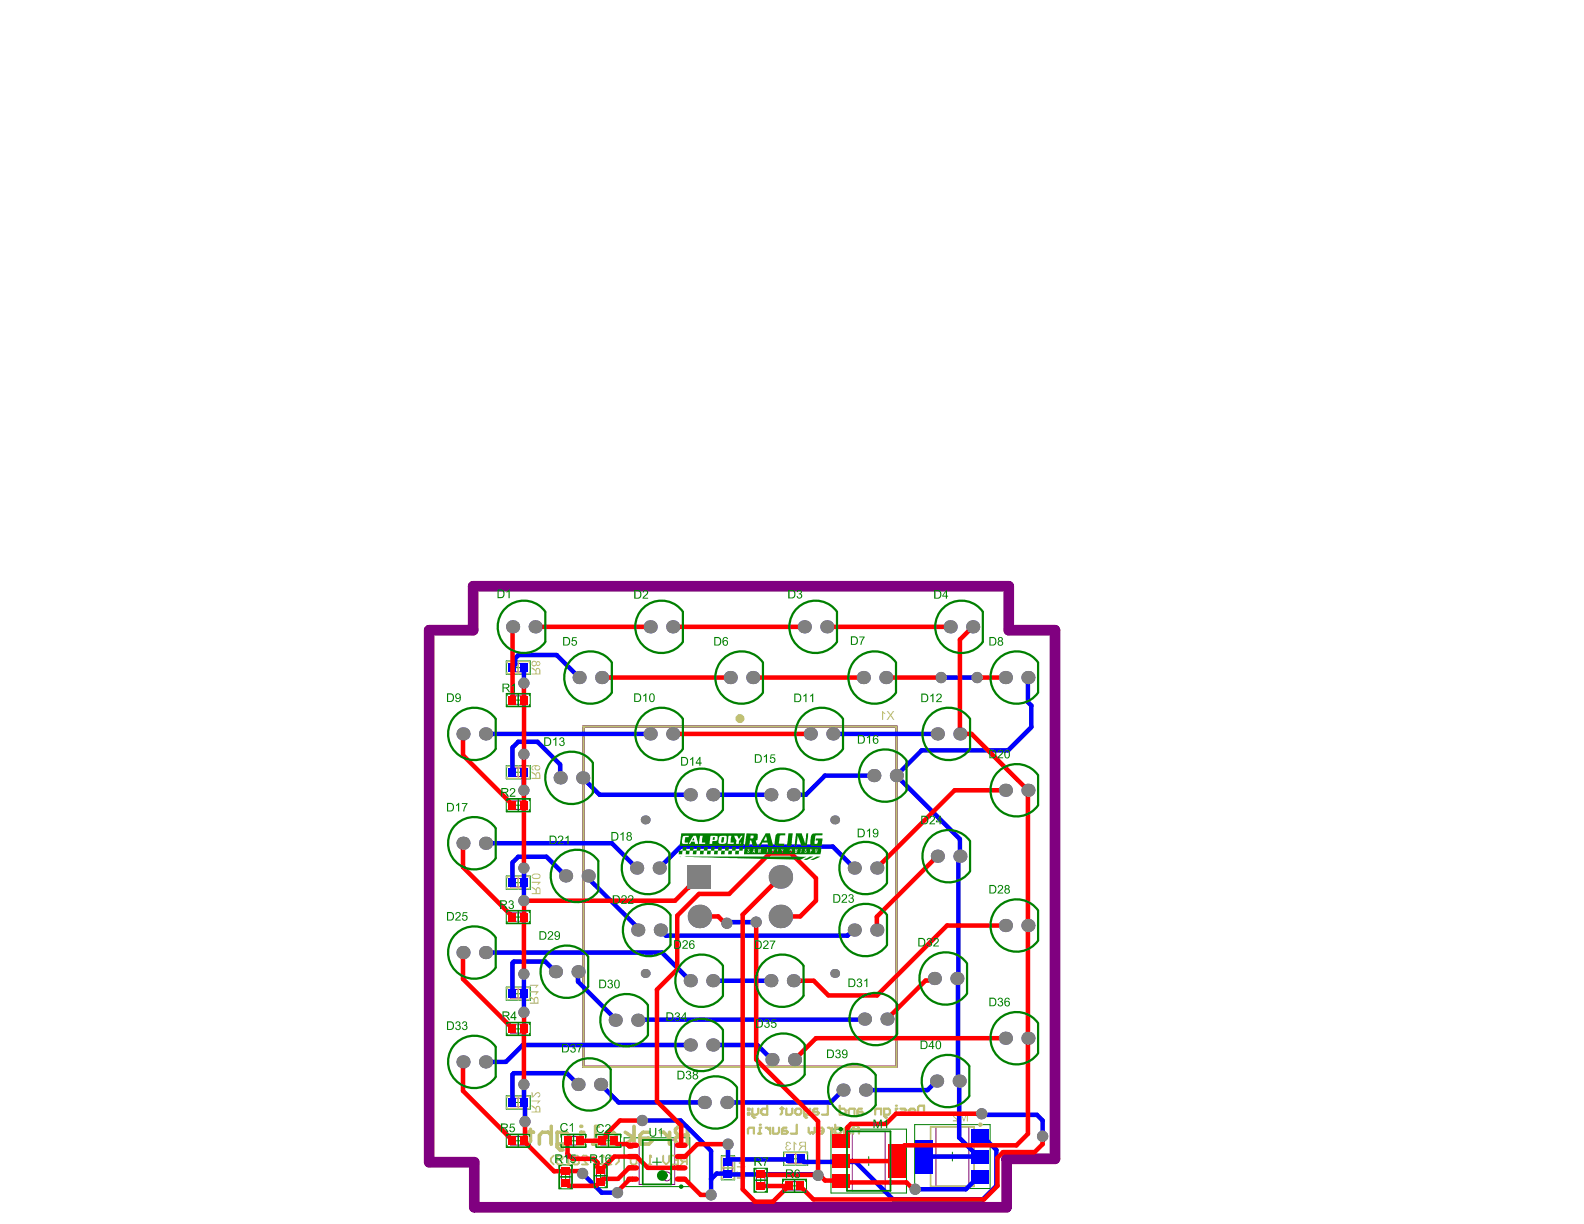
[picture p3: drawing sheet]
<svg xmlns="http://www.w3.org/2000/svg" width="279mm" height="216mm" viewBox="0 0 279 216" stroke-linecap="round" stroke-linejoin="round" font-family="sans-serif">
<g fill="none" stroke="#008000" stroke-width=".18">
<path d="M89.3 116.6h4.2v2.3h-4.2zM90.7 117.8h1.5M91.4 117v1.5M89.3 122.3h4.2v2.4h-4.2zM89.3 135h4.2v2.4h-4.2zM90.7 136.2h1.5M90.7 123.5h1.5M91.4 122.7v1.5M91.4 135.5v1.5M89.3 140.9h4.2v2.3h-4.2zM89.3 154.5h4.2v2.4h-4.2zM90.7 142h1.5"/>
<path d="M90.7 155.7h1.5M91.4 141.3v1.5M91.4 155v1.4M89.3 160.6h4.2v2.3h-4.2zM89.3 174.1h4.2v2.4h-4.2zM90.7 175.3h1.5M90.7 161.8h1.5M91.4 161v1.5M91.4 174.5v1.5M89.3 180.3h4.2v2.4h-4.2zM89.3 193.3h4.2v2.3h-4.2zM90.7 194.5h1.5"/>
<path d="M90.7 181.5h1.5M91.4 180.7v1.5M91.4 193.7v1.5M146.6 199.2h13.3v11.2h-13.3zM161.3 198.4h13.3v11.2h-13.3zM89.3 200h4.2v2.4h-4.2zM90.7 201.2h1.5M91.4 200.5v1.5M98.6 205.5h2.3v4.2h-2.3zM99 207.6h1.5M99 200h4.3v2.4h-4.3zM99.8 206.8v1.5"/>
<path d="M100.4 201.2h1.5M101.2 200.5v1.5M104.8 205.3h2.3v4.2h-2.3zM105.2 207.4h1.5M105.2 200h4.2v2.4h-4.2zM105.9 206.6v1.5M106.6 201.2h1.5M107.3 200.5v1.5M110.1 200.7h11.6v8.6h-11.6zM115.1 205h1.6M115.9 204.2v1.6M127.2 203.9h2.4v4.2h-2.4z"/>
<path d="M127.7 206h1.5M128.4 205.3v1.4M133 206.1h2.4v4.2h-2.4zM133.4 208.2h1.5M134.2 207.4v1.5M138 208h4.3v2.4h-4.3zM138.2 203.2h4.3v2.4h-4.3zM139.4 209.2h1.5M139.6 204.4h1.5M140.1 208.4v1.5M140.3 203.7v1.4M152.5 204.8h1.5"/>
<path d="M153.2 204v1.6M167.2 204h1.6M168 203.2v1.6"/>
</g>
<g fill="none" stroke="#800080" stroke-width=".18">
<path d="M90 117h2.8v1.5h-2.8zM90 122.7h2.8v1.5h-2.8zM90 135.5h2.8v1.5h-2.8zM90 141.3h2.8v1.5h-2.8zM90 155h2.8v1.4h-2.8zM90 161h2.8v1.5h-2.8zM90 174.5h2.8v1.5h-2.8zM90 180.7h2.8v1.5h-2.8zM90 193.7h2.8v1.5h-2.8zM150.3 199.6h5.8v10.4h-5.8zM165.1 198.8h5.8v10.5h-5.8zM90 200.5h2.8v1.5h-2.8z"/>
<path d="M99 206.2h1.5v2.8h-1.5zM99.8 200.5h2.7v1.5h-2.7zM105.2 206h1.5v2.8h-1.5zM106 200.5h2.7v1.5h-2.7zM112.7 201.1h6.3v7.8h-6.3zM127.7 204.6h1.5v2.8h-1.5zM133.4 206.8h1.5v2.8h-1.5zM138.8 208.4h2.7v1.5h-2.7zM139 203.7h2.7v1.4h-2.7z"/>
<circle cx="117.6" cy="207.5" r=".78"/>
</g>
<path d="M75.7 111.2h7.8v-7.8h94.4v7.8h8.2v93.2h-8.6v8.6h-93.8v-8h-8zM102.9 128.1h55.2v60.1h-55.2z" fill="none" stroke="#800080" stroke-width=".4"/>
<path d="M75.7 111.2h7.8v-7.8h94.4v7.8h8.2v93.2h-8.6v8.6h-93.8v-8h-8z" fill="none" stroke="#800080" stroke-width="1.9"/>
<g fill="none" stroke="#c0c073" stroke-width=".23">
<path d="M89.4 117v-.3h4v.3M89.4 118.6v.3h4v-.3M91.4 116.7v2.2M89.4 135.4v-.3h4v.3M89.4 137v.3h4v-.3M91.4 135.1v2.2M89.4 154.9v-.3h4v.3M89.4 156.5v.3h4v-.3M91.4 154.6v2.2M89.4 174.5v-.3h4v.3M89.4 176.1v.3h4v-.3M91.4 174.2v2.2"/>
<path d="M89.4 193.7v-.3h4v.3M89.4 195.3v.3h4v-.3M91.4 193.4v2.2M127.3 206h2.2M127.6 204h-.3v4h.3M129.2 204h.3v4h-.3M138.4 203.6v-.3h3.9v.3M138.4 205.2v.3h3.9v-.3M140.3 203.3v2.2"/>
</g>
<path d="M164.2 198.8h7.6v10.5h-7.6z" fill="none" stroke="#c0c073" stroke-width=".31"/>
<path d="M102.9 128.1h55.2v60.1h-55.2z" fill="none" stroke="#c0c073" stroke-width=".4"/>
<g fill="#c0c073">
<path d="M156.4 125.4h.3l.4 .6 .4-.6h.2l-.5 .8 .6 .7h-.3l-.4-.6-.4 .6h-.3l.6-.7z"/>
<path d="M155.6 125.4l.5 .4v.2l-.3-.2v1.1h-.2z"/>
<path d="M130 205.7h1.5v.1l-.4 .5h-.2l.3-.4h-1.2z"/>
<path d="M169.3 196.3h.2l.5 1.3 .5-1.3h.2v1.5h-.2v-1.3l-.4 1.3h-.2l-.4-1.3v1.3h-.2z"/>
<path d="M168.1 196.5l.4-.2a.47 .47 0 0 1 .5 .4h-.2a.31 .31 0 0 0-.2-.3 .31 .31 0 0 0-.4 .2 .31 .31 0 0 0 .2 .4l.6 .5 .1 .3h-1v-.2h.7l-.7-.7z"/>
<path d="M93.8 194.1h1.5v.1l-.4 .5h-.1l.2-.4h-1.2z"/>
<path d="M93.8 192.6h.2v.8l.5-.6 .3-.2a.48 .48 0 0 1 .5 .5 .48 .48 0 0 1-.4 .5l-.1-.2a.32 .32 0 0 0 .3-.3 .32 .32 0 0 0-.2-.3 .32 .32 0 0 0-.4 .3l-.4 .4-.3 .1z"/>
<path d="M93.4 174.9h1.6v.1l-.4 .5h-.2l.2-.4h-1.2z"/>
<path d="M93.4 173.7h1.6v.1l-.4 .5h-.2l.2-.4h-1.2z"/>
<path d="M93.8 155.5h1.6v.2l-.4 .4h-.2l.2-.4h-1.2z"/>
<path d="M130.9 206.9h.2l.2 .1v.7h-.5zM130 206.6v.2l.6 .5v.4h-.6v.2h1.5v-.7a.42 .42 0 0 0-.4-.5 .42 .42 0 0 0-.5 .4z"/>
<path d="M130.5 204.6h.7l-.7 .5zM130 204.4v.2h.3v.7l1.2-.7v-.2h-1v-.2h-.2v.2z"/>
<path d="M94.6 195.4a.26 .26 0 0 1 .4-.1 .26 .26 0 0 1 .1 .3v.5h-.5zM93.8 194.9v.3l.6 .5v.4h-.6v.2h1.5v-.9a.42 .42 0 0 0-.5-.3 .42 .42 0 0 0-.4 .4z"/>
<path d="M94.4 176.1a.23 .23 0 0 1 .3 0 .23 .23 0 0 1 .1 .3v.4h-.5zM93.4 175.7v.3l.7 .5v.3h-.7v.2h1.6v-.7a.42 .42 0 0 0-.4-.5 .42 .42 0 0 0-.4 .5z"/>
<path d="M94.7 156.8a.26 .26 0 0 1 .3-.1 .26 .26 0 0 1 .2 .3v.5h-.5zM93.8 156.4v.2l.7 .5v.4h-.7v.2h1.6v-.7a.42 .42 0 0 0-.4-.5 .42 .42 0 0 0-.5 .4z"/>
<path d="M94 154.4l.7-.1a.34 .34 0 0 1 .5 .3 .34 .34 0 0 1-.5 .3h-.3a.34 .34 0 0 1-.4-.2 .34 .34 0 0 1 0-.3zM93.8 154.3v.1a.6 .6 0 0 0 .2 .6 .6 .6 0 0 0 .7 .1l.4-.1a.46 .46 0 0 0 .2-.6 .46 .46 0 0 0-.5-.3h-.5z"/>
<path d="M94.7 118.1a.25 .25 0 0 1 .3-.1 .25 .25 0 0 1 .1 .3v.5h-.5zM93.8 117.7v.2l.6 .5v.4h-.6v.2h1.5v-.7a.44 .44 0 0 0-.4-.5 .44 .44 0 0 0-.5 .4z"/>
<path d="M94.7 117.1a.25 .25 0 0 1 .5 0 .25 .25 0 0 1-.5 0zM93.9 117a.31 .31 0 0 1 .6 0 .31 .31 0 0 1-.6 0zM93.8 116.7v.3a.43 .43 0 0 0 .3 .5 .43 .43 0 0 0 .5-.3 .39 .39 0 0 0 .6 .1 .39 .39 0 0 0 0-.5 .39 .39 0 0 0-.6 0 .43 .43 0 0 0-.3-.3 .43 .43 0 0 0-.5 .2z"/>
<path d="M94.6 136.5a.26 .26 0 0 1 .4-.1 .26 .26 0 0 1 .1 .3v.5h-.5zM93.8 136.1v.2l.6 .5v.4h-.6v.2h1.5v-.8a.4 .4 0 0 0-.4-.4 .4 .4 0 0 0-.4 .4z"/>
<path d="M94.5 135.4a.35 .35 0 0 1 .7 0 .35 .35 0 0 1-.7 0zM93.8 135.2a.44 .44 0 0 0 .3 .7l-.1-.2a.28 .28 0 0 1-.1-.3 .28 .28 0 0 1 .3-.2l.3-.1-.2 .3 .1 .3a.52 .52 0 0 0 .7 .1 .52 .52 0 0 0 .1-.6 .52 .52 0 0 0-.6-.3l-.5 .1z"/>
</g>
<path d="M114.4 205.4h.5M114.6 203.8v1.6M117 203.8v1.1l.5 .5 .5-.5v-1.1M118.5 203.8h1.1v1.6h-1.1M119.1 204.6h.5M120.6 204.9l-.5 .5M121.2 204.9h-.8l-.3-.3v-.5l.3-.3h.8v1.6" fill="none" stroke="#c0c073" stroke-width=".31"/>
<circle cx="114.6" cy="203.8" r=".16" fill="#c0c073"/>
<path d="M107.3 205.4h.6M107.6 203.8v1.6M108.6 203.8l.6 .6v.5l-.6 .5M111.2 204.1l.3-.3h.5l.3 .3v1l-.3 .3h-.5l-.3-.3zM113.3 205.1h.3v.3h-.3zM114.6 203.8l.3 .3" fill="none" stroke="#c0c073" stroke-width=".31"/>
<circle cx="107.6" cy="203.8" r=".16" fill="#c0c073"/>
<path d="M106 205.4h.5M106.3 203.8v1.6M107.6 203.8l.3 .3" fill="none" stroke="#c0c073" stroke-width=".31"/>
<circle cx="106.3" cy="203.8" r=".16" fill="#c0c073"/>
<path d="M100 205.4h.5M100.3 203.8v1.6M101.1 204.1l.2-.3h.5l.3 .3v1l-.3 .3h-.5l-.2-.3zM103.7 204.1l-.3-.3h-.5l-.3 .3v.3l1.1 1h-1.1M104.2 204.4l1 1M106.3 203.8l.2 .3" fill="none" stroke="#c0c073" stroke-width=".31"/>
<circle cx="100.3" cy="203.8" r=".16" fill="#c0c073"/>
<path d="M97.7 203.8l-.5 .6v.5l.5 .5M98.2 204.6h.8l.2-.2v-.3l-.2-.3h-.5l-.3 .3v1l.3 .3h.5l.2-.3M100.3 203.8l.2 .3" fill="none" stroke="#c0c073" stroke-width=".31"/>
<g fill="#c0c073">
<path d="M140 201.4l.5 .3v.2l-.3-.2v1.2h-.2z"/>
<path d="M138.6 201.6l.4-.2a.41 .41 0 0 1 .5 .4h-.2a.26 .26 0 0 0-.2-.3 .26 .26 0 0 0-.3 .3 .26 .26 0 0 0 .3 .2l.1 .2a.3 .3 0 0 0-.5 .1 .3 .3 0 0 0 .2 .4 .3 .3 0 0 0 .4-.2h.2a.47 .47 0 0 1-.7 .4 .47 .47 0 0 1 0-.8l-.2-.2z"/>
<path d="M141.2 201.6l.8-.1v.6h-.5a.27 .27 0 0 1-.3-.2 .27 .27 0 0 1 0-.3zM141 201.6a.41 .41 0 0 0 .4 .6l-.6 .7h.3l.4-.6h.5v.6h.2v-1.5h-.9z"/>
</g>
<path d="M121.2 198.7v3.1h-1.5l-.6-.5v-.5l.6-.6h1.5" fill="none" stroke="#c0c073" stroke-width=".63"/>
<circle cx="121.2" cy="200.2" r=".31" fill="#c0c073"/>
<path d="M103 199.7h-.6v2.1M105.6 198.7h-.5v3.1M110.3 199.7l1.5 1.1-1.5 1M111.8 198.7v3.1M114.5 199.7h-1.1l-.5 .5v1.6h1.6l.5-.5-.5-.5h-1.6M116.5 199.7h.6l1 1.1M118.1 199.7v2.1M121.2 198.7h-1.5l-.6 .5v.5l.6 .5h1.5M101.9 201.8h1.1M104.5 201.8h1.1M108.7 200.8h-2.1v-.6l.5-.5h1.1l.5 .5v1.1l-.5 .5h-1.1" fill="none" stroke="#c0c073" stroke-width=".63"/>
<circle cx="102.4" cy="198.7" r=".31" fill="#c0c073"/>
<path d="M93.1 199.7h1M93.6 199.2v2.1l-.5 .5M97.2 198.7v3.1M97.2 200.2l-.5-.5h-1l-.6 .5v1.6M98.3 201.8h1.5l.6-.5v-1.1l-.6-.5h-1.5v2.6l.5 .5h.5" fill="none" stroke="#c0c073" stroke-width=".63"/>
<path d="M157.8 196.6h.5M158.3 195.6h-.3v1M158.8 195.6h.8l.3 .2-.3 .3h-.5l-.3 .2 .3 .3h.8M161.4 196.1h-1v-.3l.2-.2h.6l.2 .2v.5l-.2 .3h-.6M161.9 195.3l.3-.3h.8v1.6h-.8l-.3-.3z" fill="none" stroke="#c0c073" stroke-width=".4"/>
<circle cx="158" cy="195" r=".2" fill="#c0c073"/>
<g fill="none" stroke="#c0c073" stroke-width=".4">
<path d="M131.9 195.6h.3v.2h-.3zM131.9 196.3h.3v.3h-.3zM132.7 195.6v1.3l.3 .2h.2M133.8 195.6v.7l-.3 .3h-.8M133.8 200h.5M134.3 198.9h-.3v1.1M135.1 198.9h.2l.5 .5M135.3 195v1.6h-.8l-.2-.3v-.5l.2-.2h.8M135.8 198.9v1.1M136.4 198.9v1.1h.8l.2-.3v-.8M137.7 195.6h.5M137.9 195.3v1l-.2 .3"/>
<path d="M138.7 195.6v1h.8l.3-.3v-.7M138.7 198.9h-.5l-.3 .3v.8h.8l.3-.3-.3-.3h-.8M140.3 195.8l.2-.2h.6l.2 .2v.5l-.2 .3h-.6l-.2-.3zM140.5 198.4v1.6h-1M141.8 195.6v1.3l.3 .2h.3M142.6 198.9v.8l.3 .3 .3-.3 .2 .3 .3-.3v-.8M142.9 195.6v.7l-.3 .3h-.8M144.2 195.6h-.5l-.3 .2v.8h.8l.3-.3-.3-.2h-.8M145.2 199.4h-1v-.2l.3-.3h.5l.2 .3v.5l-.2 .3h-.5M146 195v1.6h-1M146 198.9h.3l.5 .5M146.8 198.9v1.1"/>
<path d="M147.3 198.4v1.6h.8l.3-.3v-.5l-.3-.3h-.8M148.1 195v1.6h.8l.3-.3v-.5l-.3-.2h-.8M148.9 200v-.8l.3-.3h.7v1.1M149.7 196.6v-.8l.2-.2h.8v1M150.5 200v-1.1l.5-.5 .5 .5v1.1M150.5 199.2h1M152 195.6h-.5l-.3 .2v.8h.8l.3-.3-.3-.2h-.8M154.4 196.6v-.8l.2-.2h.8v1M155.9 196.6h.8l.3-.3v-.5l-.3-.2h-.8v1.3l.3 .2h.3"/>
</g>
<circle cx="134" cy="198.4" r=".2" fill="#c0c073"/>
<path d="M131.9 200v-.8l.3-.3h.8v1.1" fill="none" stroke="#c0c073" stroke-width=".4"/>
<circle cx="172.9" cy="198.4" r=".2" fill="none" stroke="#c0c073" stroke-width=".39"/>
<circle cx="130.5" cy="126.8" r=".39" fill="none" stroke="#c0c073" stroke-width=".78"/>
<g fill="none" stroke="#00f" stroke-width=".8">
<path d="M90.2 117.7l.7-.5v-1.1l.5-.6h6.8l4 4M90.4 117.7v.1M92.4 117.8v2.9M92.4 117.8h.1M102 119.3h.2M172.4 119.3l-.2 .2h-6.2M181.7 119.3l-.4 .4v4.1l.6 .6v3.9l-4.1 4.1h-15.2l-4.5 4.4M90.4 136.2v-4.3l1-1.1h3.4l4 4.1v2.1M92.4 136.2v3.2M99 136.6v.4M102.8 137.2l3 3h15.8l.2-.2M114.9 129.3l-.2 .2h-29.1"/>
<path d="M136.2 140l-.2 .2h-10.3M146.9 129.5h18.4M154.1 137l-.2-.2h-8.4l-3.4 3.4h-2.2M158.2 136.8v.1l11.1 11.1v3M85.6 148.7h22.3l4.2 4.2v.2M92.6 153.1l-.2 .2v5.6M99.8 154.3h-.2l-3.2-3.2h-5l-1 1v3.4M103.7 154.5v.4l9 8.9M150.3 152.9v-.2l-3.4-3.4h-26.8l-3.8 3.8M169.4 150.9l-.3 .4v21l-.3 .3M85.6 168h31.2l4.6 4.6h.4M92.2 175.2l.2 .2v3.2"/>
<path d="M92.4 171.8v3.5M92.4 175.3h.1M98.2 171.4h-.2l-1.8-1.8h-5.6l-.2 .2v5.5M102 171.4v1.8l6.7 6.8M116.5 164l1 1h32l1-1M128 162.7h5.4M136 172.6l-.4 .4h-9.9M152.3 179.8l-.1 .1h-39.6l-.1 .1M169 172.6v17.9l.2 .2v10l3.3 3.3M92.4 191.5v3M92.4 194.3l.2 .2v3.3M102 191.3l-2-2h-9.4l-.2 .2v5"/>
<path d="M105.9 191.3l3.2 3.2h15.1M113.1 197.6h7l5.3 5.4v7.8M121.6 184.3h-29.4l-3 3h-3.6M125.7 184.3h7.9l2.6 2.6h.2M148.7 192.3l-2.2 2.2h-18.3M165.4 190.7h-.2l-1.6 1.6h-10.9M173.2 196.8l.2-.1h9.5l1 .9v2.8M102.8 207l3.3 3.4h2.8M128.4 207h.1M128.4 202v3M128.5 207l.2 .2h15.4l.2 .1M128.5 207h-2.1l-1 1"/>
<path d="M139.2 204.2l-.3 .3h-10M139.2 204.2h.1M163.1 204h9.8M172.8 207.4h.1M172.8 207.4l-2.4 2.4h-9M173.6 200.4v.3l2.1 2.1v6.4l-2.3 2.4h-15.9l-6.6-6.7h-9.1l-.4-.5"/>
</g>
<g fill="#808080">
<circle cx="144.3" cy="207.3" r=".99"/>
<circle cx="173.2" cy="196.5" r=".99"/>
<circle cx="183.9" cy="200.4" r=".99"/>
<circle cx="128.2" cy="162.9" r=".99"/>
<circle cx="133.4" cy="162.7" r=".99"/>
<circle cx="128.4" cy="201.8" r=".99"/>
<circle cx="113.3" cy="197.6" r=".99"/>
<circle cx="125.4" cy="210.8" r=".99"/>
<circle cx="108.9" cy="210.4" r=".99"/>
<circle cx="102.8" cy="207" r=".99"/>
<circle cx="92.4" cy="120.5" r=".99"/>
<circle cx="161.4" cy="209.8" r=".99"/>
<circle cx="92.4" cy="133" r=".99"/>
<circle cx="92.4" cy="139.4" r=".99"/>
<circle cx="92.4" cy="153.1" r=".99"/>
<circle cx="92.4" cy="158.9" r=".99"/>
<circle cx="92.4" cy="171.8" r=".99"/>
<circle cx="92.4" cy="178.6" r=".99"/>
<circle cx="92.4" cy="191.3" r=".99"/>
<circle cx="92.6" cy="197.8" r=".99"/>
<circle cx="172.4" cy="119.5" r=".99"/>
<circle cx="166" cy="119.5" r=".99"/>
<circle cx="121.8" cy="173" r="1.16"/>
<circle cx="169.3" cy="151" r="1.16"/>
<circle cx="99.8" cy="154.5" r="1.16"/>
<circle cx="102.8" cy="137.2" r="1.16"/>
<circle cx="105.9" cy="191.3" r="1.16"/>
<circle cx="106.1" cy="119.5" r="1.16"/>
<circle cx="112.5" cy="180" r="1.16"/>
<circle cx="112.5" cy="164" r="1.16"/>
<circle cx="112.3" cy="153.1" r="1.16"/>
<circle cx="118.7" cy="129.5" r="1.16"/>
<circle cx="121.8" cy="184.3" r="1.16"/>
<circle cx="121.8" cy="140.2" r="1.16"/>
<circle cx="128.2" cy="194.5" r="1.16"/>
<circle cx="150.7" cy="164" r="1.16"/>
<circle cx="150.7" cy="153.1" r="1.16"/>
<circle cx="169.3" cy="129.5" r="1.16"/>
<circle cx="118.7" cy="110.6" r="1.16"/>
<circle cx="125.7" cy="173" r="1.16"/>
<circle cx="136" cy="173" r="1.16"/>
<circle cx="148.7" cy="192.3" r="1.16"/>
<circle cx="156.5" cy="179.8" r="1.16"/>
<circle cx="85.6" cy="187.3" r="1.16"/>
<circle cx="81.7" cy="187.3" r="1.16"/>
<circle cx="85.6" cy="168" r="1.16"/>
<circle cx="81.7" cy="168" r="1.16"/>
<circle cx="85.6" cy="129.5" r="1.16"/>
<circle cx="81.7" cy="129.5" r="1.16"/>
<circle cx="98" cy="171.4" r="1.16"/>
<circle cx="98.8" cy="137.2" r="1.16"/>
<circle cx="108.5" cy="180" r="1.16"/>
<circle cx="124.2" cy="194.5" r="1.16"/>
<circle cx="125.7" cy="184.3" r="1.16"/>
<circle cx="125.7" cy="140.2" r="1.16"/>
<circle cx="137.7" cy="154.7" r="2.07"/>
<circle cx="136" cy="140.2" r="1.16"/>
<circle cx="132.8" cy="119.5" r="1.16"/>
<circle cx="147.2" cy="144.6" r=".78"/>
<circle cx="146.9" cy="129.5" r="1.16"/>
<circle cx="142.9" cy="129.5" r="1.16"/>
<circle cx="152.3" cy="119.5" r="1.16"/>
<circle cx="158.1" cy="136.8" r="1.16"/>
<circle cx="156.3" cy="119.5" r="1.16"/>
<circle cx="169.2" cy="190.7" r="1.16"/>
<circle cx="177.3" cy="183.1" r="1.16"/>
<circle cx="177.3" cy="163.3" r="1.16"/>
<circle cx="177.3" cy="139.4" r="1.16"/>
<circle cx="177.3" cy="119.5" r="1.16"/>
<circle cx="181.3" cy="183.1" r="1.16"/>
<circle cx="181.3" cy="163.3" r="1.16"/>
<circle cx="181.3" cy="139.4" r="1.16"/>
<circle cx="181.3" cy="119.5" r="1.16"/>
<circle cx="85.6" cy="148.7" r="1.16"/>
<circle cx="81.7" cy="148.7" r="1.16"/>
<circle cx="94.4" cy="110.6" r="1.16"/>
<circle cx="123.4" cy="161.6" r="2.07"/>
<circle cx="137.7" cy="161.6" r="2.07"/>
<circle cx="136.2" cy="186.9" r="1.16"/>
<circle cx="147.2" cy="171.7" r=".78"/>
<circle cx="145.8" cy="110.6" r="1.16"/>
<circle cx="164.8" cy="172.6" r="1.16"/>
<circle cx="168.8" cy="172.6" r="1.16"/>
<circle cx="171.6" cy="110.6" r="1.16"/>
<circle cx="152.7" cy="192.3" r="1.16"/>
<circle cx="152.5" cy="179.8" r="1.16"/>
<circle cx="139.9" cy="173" r="1.16"/>
<circle cx="165.3" cy="151" r="1.16"/>
<circle cx="102" cy="191.3" r="1.16"/>
<circle cx="116.5" cy="164" r="1.16"/>
<circle cx="102" cy="171.4" r="1.16"/>
<circle cx="116.3" cy="153.1" r="1.16"/>
<circle cx="103.7" cy="154.5" r="1.16"/>
<circle cx="113.8" cy="144.6" r=".78"/>
<circle cx="114.7" cy="129.5" r="1.16"/>
<circle cx="102.2" cy="119.5" r="1.16"/>
<circle cx="128.8" cy="119.5" r="1.16"/>
<circle cx="165.2" cy="190.7" r="1.16"/>
<circle cx="154.7" cy="164" r="1.16"/>
<circle cx="154.7" cy="153.1" r="1.16"/>
<circle cx="154.1" cy="136.8" r="1.16"/>
<circle cx="139.9" cy="140.2" r="1.16"/>
<circle cx="165.3" cy="129.5" r="1.16"/>
<circle cx="113.8" cy="171.7" r=".78"/>
<circle cx="114.7" cy="110.6" r="1.16"/>
<circle cx="90.4" cy="110.6" r="1.16"/>
<circle cx="140.1" cy="186.9" r="1.16"/>
<circle cx="167.6" cy="110.6" r="1.16"/>
<circle cx="141.9" cy="110.6" r="1.16"/>
</g>
<path d="M121.3 152.6h4.1v4.1h-4.1z" fill-rule="evenodd" fill="#808080"/>
<g fill="#00f">
<path d="M127.7 204.3h1.5v1.3h-1.5z" fill-rule="evenodd"/>
<path d="M140.7 203.7h1.3v1.4h-1.3z" fill-rule="evenodd"/>
<path d="M89.7 193.7h1.4v1.5h-1.4z" fill-rule="evenodd"/>
<path d="M89.7 174.5h1.4v1.5h-1.4z" fill-rule="evenodd"/>
<path d="M89.7 155h1.4v1.4h-1.4z" fill-rule="evenodd"/>
<path d="M89.7 135.5h1.4v1.5h-1.4z" fill-rule="evenodd"/>
<path d="M89.7 117h1.4v1.5h-1.4z" fill-rule="evenodd"/>
<path d="M127.7 206.3h1.5v1.4h-1.5z" fill-rule="evenodd"/>
<path d="M138.7 203.7h1.3v1.4h-1.3z" fill-rule="evenodd"/>
<path d="M91.8 193.7h1.3v1.5h-1.3z" fill-rule="evenodd"/>
<path d="M91.8 174.5h1.3v1.5h-1.3z" fill-rule="evenodd"/>
<path d="M91.8 155h1.3v1.4h-1.3z" fill-rule="evenodd"/>
<path d="M91.8 135.5h1.3v1.5h-1.3z" fill-rule="evenodd"/>
<path d="M91.8 117h1.3v1.5h-1.3z" fill-rule="evenodd"/>
<path d="M161.5 201h3.1v6h-3.1z" fill-rule="evenodd"/>
<path d="M171.4 206.4h3.1v2.4h-3.1z" fill-rule="evenodd"/>
<path d="M171.4 202.8h3.1v2.4h-3.1z" fill-rule="evenodd"/>
<path d="M171.4 199.2h3.1v2.4h-3.1z" fill-rule="evenodd"/>
</g>
<g fill="none" stroke="#f00" stroke-width=".8">
<path d="M90.4 110.6v12.9M94.4 110.6h20.5M128.6 119.3l-.2 .2h-22.3M132.8 119.5h19.7M141.9 110.4l-.2 .2h-23M145.8 110.6h21.8M156.3 119.5h9.7M171.6 110.2v.4l-2.3 2.2v16.7M172.6 119.5h4.7M81.5 129.3l.2 .2v3.7l8.7 8.8M90.4 123.5h.1M92.4 120.5v18.9"/>
<path d="M92.4 133h.1M92.6 139.4l-.2 .2v13.5M118.7 129.5h24.2M169.2 128.9l.6 .6h1.6l9.9 9.9v23.9M177.3 139l-.4 .4h-8.5l-13.7 13.7M81.7 148.5v4.5l8.7 8.8M92.4 159.3h.1M92.4 159.3v2.5M123.2 154.7l-4.1 4.2h-26.7M137.4 154.5v.5l-6.4 6.3v48.5l2.2 2.2h3.1l2.8-2.8M165.4 150.7v.3l-10.7 10.7v2.3M81.7 167.8v4.9l8.7 8.8"/>
<path d="M92.4 161.9v9.9M92.4 178.6v2.9M123.6 161.9l.2-.3h2.9l1.2 1.3h.3M133.2 163.1l.2 .1v23.7l10.9 10.9v9.5h.3l.9 .9h2.4M137.8 161.5l.1 .1h3.3l2.7-2.7v-4l-4.4-4.4h-3.7l-7.2 7.2h-5.3l-3.8 3.8v9.5l-3.6 3.6v19.7l4.2 4.2v3.5M164.8 172.4l-.6 .6h-1l-6.7 6.8M177.1 163.1l-.2 .2h-9.9l-12.3 12.3h-8.6l-2.6-2.6h-3.6M181.5 163.3l-.2 .1v36.6l-2 2h-19.8l-1.3 1.3v1.1M81.5 187.3l.2 .2v4.9l8.7 8.8M92.4 181.5v9.8M92.6 197.8v3.2l-.2 .3 5.3 5.3h2.1M113.3 197.6h-3.9l-2.5 2.5v.4l-.6 .6v.3"/>
<path d="M173.2 196.5h-15.2l-1.7 1.7h-6.2l-.6 .7v1.5l-1 1h-.4M177.1 183.1h-33.2l-3.8 3.8M99.8 206.6h2.3l.7 .6M100.1 203.9l.1 .1M100.1 201.2v2.3l.9 .9h3.7l.7 .7v.8l.3 .3h.2M102.2 201.2h4.1M106 206.3l.1 .1M108.4 201.2l.5 .6h1.7l.4 .4h.5M111.7 206h-.8l-1.9 1.9h-2.6l-1.3 1.3h-4.8l-.5-.6M111.7 208h-.6l-2.2 2.2v.2M120.1 206h-5.8l-2-2h-3.9l-2.5 2.4M120.1 208h.7l2.8 2.8h1.4"/>
<path d="M128.4 201.8h-5.4l-2.2 2.2h-.3M134.2 207.2l10.1 .1M134.2 209.2h4.7M139 209.2h-.1M148.3 208.4l.2 .2h11.4l1.1 1.1v.3M148.3 204.8h9.9M183.9 201v.8l-1.4 1.4h-5.6l-1 1v5l-2.3 2.4h-30.1l-2.3-2.4"/>
</g>
<g fill="#808080">
<circle cx="144.3" cy="207.3" r=".99"/>
<circle cx="173.2" cy="196.5" r=".99"/>
<circle cx="183.9" cy="200.4" r=".99"/>
<circle cx="128.2" cy="162.9" r=".99"/>
<circle cx="133.4" cy="162.7" r=".99"/>
<circle cx="128.4" cy="201.8" r=".99"/>
<circle cx="113.3" cy="197.6" r=".99"/>
<circle cx="125.4" cy="210.8" r=".99"/>
<circle cx="108.9" cy="210.4" r=".99"/>
<circle cx="102.8" cy="207" r=".99"/>
<circle cx="92.4" cy="120.5" r=".99"/>
<circle cx="161.4" cy="209.8" r=".99"/>
<circle cx="92.4" cy="133" r=".99"/>
<circle cx="92.4" cy="139.4" r=".99"/>
<circle cx="92.4" cy="153.1" r=".99"/>
<circle cx="92.4" cy="158.9" r=".99"/>
<circle cx="92.4" cy="171.8" r=".99"/>
<circle cx="92.4" cy="178.6" r=".99"/>
<circle cx="92.4" cy="191.3" r=".99"/>
<circle cx="92.6" cy="197.8" r=".99"/>
<circle cx="172.4" cy="119.5" r=".99"/>
<circle cx="166" cy="119.5" r=".99"/>
<circle cx="121.8" cy="173" r="1.16"/>
<circle cx="169.3" cy="151" r="1.16"/>
<circle cx="99.8" cy="154.5" r="1.16"/>
<circle cx="102.8" cy="137.2" r="1.16"/>
<circle cx="105.9" cy="191.3" r="1.16"/>
<circle cx="106.1" cy="119.5" r="1.16"/>
<circle cx="112.5" cy="180" r="1.16"/>
<circle cx="112.5" cy="164" r="1.16"/>
<circle cx="112.3" cy="153.1" r="1.16"/>
<circle cx="118.7" cy="129.5" r="1.16"/>
<circle cx="121.8" cy="184.3" r="1.16"/>
<circle cx="121.8" cy="140.2" r="1.16"/>
<circle cx="128.2" cy="194.5" r="1.16"/>
<circle cx="150.7" cy="164" r="1.16"/>
<circle cx="150.7" cy="153.1" r="1.16"/>
<circle cx="169.3" cy="129.5" r="1.16"/>
<circle cx="118.7" cy="110.6" r="1.16"/>
<circle cx="125.7" cy="173" r="1.16"/>
<circle cx="136" cy="173" r="1.16"/>
<circle cx="148.7" cy="192.3" r="1.16"/>
<circle cx="156.5" cy="179.8" r="1.16"/>
<circle cx="85.6" cy="187.3" r="1.16"/>
<circle cx="81.7" cy="187.3" r="1.16"/>
<circle cx="85.6" cy="168" r="1.16"/>
<circle cx="81.7" cy="168" r="1.16"/>
<circle cx="85.6" cy="129.5" r="1.16"/>
<circle cx="81.7" cy="129.5" r="1.16"/>
<circle cx="98" cy="171.4" r="1.16"/>
<circle cx="98.8" cy="137.2" r="1.16"/>
<circle cx="108.5" cy="180" r="1.16"/>
<circle cx="124.2" cy="194.5" r="1.16"/>
<circle cx="125.7" cy="184.3" r="1.16"/>
<circle cx="125.7" cy="140.2" r="1.16"/>
<circle cx="137.7" cy="154.7" r="2.07"/>
<circle cx="136" cy="140.2" r="1.16"/>
<circle cx="132.8" cy="119.5" r="1.16"/>
<circle cx="147.2" cy="144.6" r=".78"/>
<circle cx="146.9" cy="129.5" r="1.16"/>
<circle cx="142.9" cy="129.5" r="1.16"/>
<circle cx="152.3" cy="119.5" r="1.16"/>
<circle cx="158.1" cy="136.8" r="1.16"/>
<circle cx="156.3" cy="119.5" r="1.16"/>
<circle cx="169.2" cy="190.7" r="1.16"/>
<circle cx="177.3" cy="183.1" r="1.16"/>
<circle cx="177.3" cy="163.3" r="1.16"/>
<circle cx="177.3" cy="139.4" r="1.16"/>
<circle cx="177.3" cy="119.5" r="1.16"/>
<circle cx="181.3" cy="183.1" r="1.16"/>
<circle cx="181.3" cy="163.3" r="1.16"/>
<circle cx="181.3" cy="139.4" r="1.16"/>
<circle cx="181.3" cy="119.5" r="1.16"/>
<circle cx="85.6" cy="148.7" r="1.16"/>
<circle cx="81.7" cy="148.7" r="1.16"/>
<circle cx="94.4" cy="110.6" r="1.16"/>
<circle cx="123.4" cy="161.6" r="2.07"/>
<circle cx="137.7" cy="161.6" r="2.07"/>
<circle cx="136.2" cy="186.9" r="1.16"/>
<circle cx="147.2" cy="171.7" r=".78"/>
<circle cx="145.8" cy="110.6" r="1.16"/>
<circle cx="164.8" cy="172.6" r="1.16"/>
<circle cx="168.8" cy="172.6" r="1.16"/>
<circle cx="171.6" cy="110.6" r="1.16"/>
<circle cx="152.7" cy="192.3" r="1.16"/>
<circle cx="152.5" cy="179.8" r="1.16"/>
<circle cx="139.9" cy="173" r="1.16"/>
<circle cx="165.3" cy="151" r="1.16"/>
<circle cx="102" cy="191.3" r="1.16"/>
<circle cx="116.5" cy="164" r="1.16"/>
<circle cx="102" cy="171.4" r="1.16"/>
<circle cx="116.3" cy="153.1" r="1.16"/>
<circle cx="103.7" cy="154.5" r="1.16"/>
<circle cx="113.8" cy="144.6" r=".78"/>
<circle cx="114.7" cy="129.5" r="1.16"/>
<circle cx="102.2" cy="119.5" r="1.16"/>
<circle cx="128.8" cy="119.5" r="1.16"/>
<circle cx="165.2" cy="190.7" r="1.16"/>
<circle cx="154.7" cy="164" r="1.16"/>
<circle cx="154.7" cy="153.1" r="1.16"/>
<circle cx="154.1" cy="136.8" r="1.16"/>
<circle cx="139.9" cy="140.2" r="1.16"/>
<circle cx="165.3" cy="129.5" r="1.16"/>
<circle cx="113.8" cy="171.7" r=".78"/>
<circle cx="114.7" cy="110.6" r="1.16"/>
<circle cx="90.4" cy="110.6" r="1.16"/>
<circle cx="140.1" cy="186.9" r="1.16"/>
<circle cx="167.6" cy="110.6" r="1.16"/>
<circle cx="141.9" cy="110.6" r="1.16"/>
</g>
<path d="M121.3 152.6h4.1v4.1h-4.1z" fill-rule="evenodd" fill="#808080"/>
<g fill="#f00">
<path d="M89.7 200.5h1.4v1.5h-1.4z" fill-rule="evenodd"/>
<path d="M89.7 141.3h1.4v1.5h-1.4z" fill-rule="evenodd"/>
<path d="M99 207.9h1.5v1.4h-1.5z" fill-rule="evenodd"/>
<path d="M99.4 200.4h1.4v1.6h-1.4z" fill-rule="evenodd"/>
<path d="M101.5 200.4h1.4v1.6h-1.4z" fill-rule="evenodd"/>
<path d="M105.2 207.7h1.5v1.4h-1.5z" fill-rule="evenodd"/>
<path d="M105.6 200.4h1.4v1.6h-1.4z" fill-rule="evenodd"/>
<path d="M89.7 180.7h1.4v1.5h-1.4z" fill-rule="evenodd"/>
<path d="M89.7 161h1.4v1.5h-1.4z" fill-rule="evenodd"/>
<path d="M89.7 122.7h1.4v1.5h-1.4z" fill-rule="evenodd"/>
<path d="M99 205.9h1.5v1.3h-1.5z" fill-rule="evenodd"/>
<path d="M105.2 205.7h1.5v1.3h-1.5z" fill-rule="evenodd"/>
<path d="M133.4 208.5h1.5v1.4h-1.5z" fill-rule="evenodd"/>
<path d="M133.4 206.5h1.5v1.3h-1.5z" fill-rule="evenodd"/>
<path d="M140.5 208.4h1.3v1.5h-1.3z" fill-rule="evenodd"/>
<path d="M91.8 200.5h1.3v1.5h-1.3z" fill-rule="evenodd"/>
<path d="M91.8 141.3h1.3v1.5h-1.3z" fill-rule="evenodd"/>
</g>
<path d="M110.9 208h1.4" fill="none" stroke="#f00" stroke-width=".94"/>
<path d="M107.7 200.4h1.4v1.6h-1.4z" fill-rule="evenodd" fill="#f00"/>
<path d="M110.9 202h1.4M119.5 202h1.3M119.5 208h1.3" fill="none" stroke="#f00" stroke-width=".94"/>
<g fill="#f00">
<path d="M146.7 207.2h3.2v2.4h-3.2z" fill-rule="evenodd"/>
<path d="M146.7 203.6h3.2v2.4h-3.2z" fill-rule="evenodd"/>
<path d="M91.8 180.7h1.3v1.5h-1.3z" fill-rule="evenodd"/>
<path d="M91.8 161h1.3v1.5h-1.3z" fill-rule="evenodd"/>
<path d="M91.8 122.7h1.3v1.5h-1.3z" fill-rule="evenodd"/>
</g>
<path d="M110.9 204h1.4M110.9 206h1.4M119.5 204h1.3M119.5 206h1.3" fill="none" stroke="#f00" stroke-width=".94"/>
<g fill="#f00">
<path d="M138.5 208.4h1.3v1.5h-1.3z" fill-rule="evenodd"/>
<path d="M146.7 200h3.2v2.4h-3.2z" fill-rule="evenodd"/>
<path d="M156.6 201.8h3.1v6h-3.1z" fill-rule="evenodd"/>
</g>
<g fill="none" stroke="#008000" stroke-width=".23">
<path d="M89.4 122.7v-.3h4v.3M89.4 124.3v.3h4v-.3M91.4 122.4v2.2M89.4 141.2v-.3h4v.3M89.4 142.8v.3h4v-.3M91.4 140.9v2.2M89.4 161v-.3h4v.3M89.4 162.6v.3h4v-.3M91.4 160.7v2.2M89.4 180.7v-.3h4v.3M89.4 182.3v.3h4v-.3M91.4 180.4v2.2"/>
<path d="M89.4 200.4v-.3h4v.3M89.4 202v.3h4v-.3M91.4 200.1v2.2M98.7 207.6h2.2M99 200.6v-.5h4.4v.5M99 201.8v.5h4.4v-.5M99 205.6h-.3v4h.3M100.6 205.6h.3v4h-.3M101.2 200.1v2.2M104.8 207.4h2.2M105.1 200.6v-.5h4.4v.5M105.1 201.8v.5h4.4v-.5"/>
<path d="M105.1 205.4h-.3v4h.3M106.7 205.4h.3v4h-.3M107.3 200.1v2.2M133.1 208.2h2.2M133.4 206.2h-.3v4h.3M135 206.2h.3v4h-.3M138.2 208.4v-.3h3.9v.3M138.2 210v.3h3.9v-.3M140.1 208.1v2.2"/>
</g>
<g fill="none" stroke="#008000" stroke-width=".39">
<path d="M96.2 108v5.2M107.9 116.9v5.2M120.5 108v5.2M134.6 116.9v5.2M147.6 108v5.2M158 116.9v5.2M173.4 108v5.2M183.1 116.9v5.2M87.4 126.9v5.1M104.6 134.6v5.2M120.5 126.9v5.1M127.5 137.6v5.2"/>
<path d="M141.7 137.6v5.2M148.7 126.9v5.1M159.9 134.2v5.2M171.1 126.9v5.1M183.1 136.8v5.2M87.4 146.2v5.1M105.5 151.9v5.2M118.1 150.5v5.2M156.5 150.5v5.2M171.1 148.4v5.2M87.4 165.4v5.2M103.7 168.8v5.2"/>
<path d="M114.3 177.4v5.1M118.3 161.5v5.1M127.5 170.4v5.2M141.7 170.4v5.2M156.5 161.5v5.1M158.2 177.2v5.1M170.6 170v5.2M183.1 160.7v5.1M87.4 184.7v5.2M107.7 188.7v5.2M127.5 181.7v5.2M130 191.9v5.1"/>
<path d="M141.9 184.3v5.2M154.5 189.7v5.2M171 188.1v5.2M183.1 180.5v5.2"/>
</g>
<path d="M149.4 199.6h7.7v10.4h-7.7zM113.4 201.1h5v7.8h-5z" fill="none" stroke="#008000" stroke-width=".31"/>
<g fill="#008000">
<path d="M98.9 198.4l.4-.3h.4l.3 .2 .1 .2-.2 .1a.51 .51 0 0 0-.7-.2 .51 .51 0 0 0-.1 .7 .46 .46 0 0 0 .4 .4 .46 .46 0 0 0 .5-.4l.2 .1-.2 .3-.5 .1a.84 .84 0 0 1-.6-1.2z"/>
<path d="M100.5 198.4l.5-.3v1.5h-.1v-1.2l-.4 .3z"/>
<path d="M134.5 204.2h1l-.4 .9-.1 .5h-.2v-.2l.5-1.1h-.8z"/>
<path d="M90 139.2l.3-.2a.51 .51 0 0 1 .6 .4 .51 .51 0 0 1-.4 .6l-.4 .3h.8v.2h-1l.1-.3 .5-.4a.31 .31 0 0 0 .2-.4 .31 .31 0 0 0-.3-.2 .31 .31 0 0 0-.3 .3l-.2-.1z"/>
<path d="M90.2 120.9l.6-.4v1.6h-.2v-1.2l-.4 .2z"/>
<path d="M114.6 199h.2v.9a.41 .41 0 0 0 .4 .5 .41 .41 0 0 0 .4-.6v-.8h.2v1.1l-.1 .2-.4 .2a.58 .58 0 0 1-.7-.7z"/>
<path d="M116.2 199.3l.5-.3v1.5h-.1v-1.2l-.4 .2z"/>
<path d="M99.5 204l.6-.4v1.6h-.2v-1.2l-.3 .2z"/>
<path d="M100.8 203.6h.7v.2h-.6l-.1 .4h.2a.51 .51 0 0 1 .6 .4 .51 .51 0 0 1-.4 .6 .51 .51 0 0 1-.6-.4l.2-.1a.33 .33 0 0 0 .4 .2 .33 .33 0 0 0 .2-.4 .33 .33 0 0 0-.4-.2l-.4 .1z"/>
<path d="M98.5 147.6l.3-.2a.51 .51 0 0 1 .6 .4 .51 .51 0 0 1-.4 .6l-.4 .3h.8v.2h-1l.1-.3 .4-.3a.36 .36 0 0 0 .3-.4 .36 .36 0 0 0-.3-.4l-.3 .2v.2l-.2-.1z"/>
<path d="M99.7 147.7l.6-.3v1.5h-.2v-1.2l-.3 .2z"/>
<path d="M101 112.4h.7v.2h-.6l-.1 .4 .4-.1 .4 .3-.1 .5-.2 .2a.5 .5 0 0 1-.7-.4h.2a.35 .35 0 0 0 .4 .2 .35 .35 0 0 0 .2-.4 .35 .35 0 0 0-.4-.3l-.2 .2h-.2z"/>
<path d="M105.7 204l.6-.4v1.6h-.2v-1.2l-.3 .2z"/>
<path d="M105.3 198.6a.66 .66 0 0 1 .7-.3 .66 .66 0 0 1 .5 .4l-.2 .1a.52 .52 0 0 0-.7-.3 .52 .52 0 0 0-.2 .7l.3 .4 .2 .1a.36 .36 0 0 0 .4-.4l.3 .1-.2 .3-.4 .1a.8 .8 0 0 1-.7-1.2z"/>
<path d="M106.8 198.4l.4-.1a.53 .53 0 0 1 .5 .5 .53 .53 0 0 1-.4 .5l-.3 .3h.7v.2h-1l.1-.3 .4-.3a.36 .36 0 0 0 .3-.4 .36 .36 0 0 0-.3-.4l-.3 .4-.2-.1z"/>
<path d="M107.3 172.9l.4-.1 .2 .1a.33 .33 0 0 1 .2 .3 .33 .33 0 0 1-.3 .3 .47 .47 0 0 1 0 .8 .47 .47 0 0 1-.7-.4h.2a.3 .3 0 0 0 .4 .3 .3 .3 0 0 0 .2-.4 .3 .3 0 0 0-.4-.2v-.2a.26 .26 0 0 0 .4-.2 .26 .26 0 0 0-.3-.3 .26 .26 0 0 0-.2 .3h-.2z"/>
<path d="M109.4 147.1l.6-.4v1.6h-.2v-1.2l-.3 .2z"/>
<path d="M121.1 188.9h.6a.35 .35 0 0 1 .2 .4 .35 .35 0 0 1-.2 .3h.1a.48 .48 0 0 1-.1 .8 .48 .48 0 0 1-.7-.4h.2a.3 .3 0 0 0 .3 .2 .3 .3 0 0 0 .3-.4 .3 .3 0 0 0-.5-.1l.1-.2a.26 .26 0 0 0 .3-.2 .26 .26 0 0 0-.3-.3 .26 .26 0 0 0-.2 .3h-.2z"/>
<path d="M119.2 178.6h.5a.34 .34 0 0 1 .2 .4 .34 .34 0 0 1-.2 .3h.1a.47 .47 0 0 1-.1 .8 .47 .47 0 0 1-.7-.4h.2a.3 .3 0 0 0 .3 .3 .3 .3 0 0 0 .3-.4 .3 .3 0 0 0-.4-.2v-.2a.25 .25 0 0 0 .3-.2 .25 .25 0 0 0-.2-.3 .25 .25 0 0 0-.3 .3h-.2z"/>
<path d="M120.4 166l.3-.2a.51 .51 0 0 1 .6 .4 .51 .51 0 0 1-.4 .6l-.3 .4h.7v.1h-1l.2-.3 .3-.3a.36 .36 0 0 0 .3-.3 .36 .36 0 0 0-.3-.4l-.2 .1-.1 .2h-.1z"/>
<path d="M121.7 133.9l.6-.4v1.6h-.2v-1.2l-.3 .2z"/>
<path d="M134.7 166.1l.3-.2a.51 .51 0 0 1 .6 .4 .51 .51 0 0 1-.4 .6l-.4 .3h.8v.2h-1l.1-.3 .4-.4a.36 .36 0 0 0 .3-.3 .36 .36 0 0 0-.3-.4l-.3 .2v.2l-.2-.1z"/>
<path d="M135.8 165.9h1l-.5 1-.1 .5h-.2v-.2l.5-1.1h-.7z"/>
<path d="M147.5 185.2l.4-.1a.38 .38 0 0 1 .3 .3 .38 .38 0 0 1-.2 .4 .47 .47 0 0 1 0 .9 .47 .47 0 0 1-.7-.5h.2a.3 .3 0 0 0 .4 .3 .3 .3 0 0 0 .2-.4 .3 .3 0 0 0-.4-.2v-.1a.26 .26 0 0 0 .4-.2 .26 .26 0 0 0-.3-.4 .26 .26 0 0 0-.3 .4l-.2-.1z"/>
<path d="M151.3 172.6h.4a.38 .38 0 0 1 .3 .3 .38 .38 0 0 1-.2 .4 .47 .47 0 0 1 0 .8 .47 .47 0 0 1-.7-.4h.2a.3 .3 0 0 0 .3 .3 .3 .3 0 0 0 .3-.4 .3 .3 0 0 0-.4-.2v-.2a.26 .26 0 0 0 .3-.2 .26 .26 0 0 0-.2-.3 .26 .26 0 0 0-.3 .3h-.2z"/>
<path d="M152.4 173l.6-.4v1.5h-.2v-1.2l-.3 .3z"/>
<path d="M151.6 112.3h.9l-.5 .9v.5h-.2v-.5l.5-.8h-.7z"/>
<path d="M154.1 197.5h.3l.4 1.3 .5-1.3h.2v1.5h-.2v-1.3l-.4 1.3h-.2l-.4-1.3v1.3h-.2z"/>
<path d="M155.9 197.8l.6-.3v1.5h-.2v-1.2l-.4 .2z"/>
<path d="M163.6 165.5l.4-.1a.38 .38 0 0 1 .3 .4 .38 .38 0 0 1-.2 .4 .47 .47 0 0 1 0 .8 .47 .47 0 0 1-.7-.4h.2a.3 .3 0 0 0 .4 .2 .3 .3 0 0 0 .2-.4 .3 .3 0 0 0-.4-.2v-.1a.26 .26 0 0 0 .4-.2 .26 .26 0 0 0-.3-.3 .26 .26 0 0 0-.2 .3l-.2-.1z"/>
<path d="M164.7 165.6l.3-.2a.51 .51 0 0 1 .6 .4 .51 .51 0 0 1-.4 .6l-.4 .4h.8v.1h-1l.4-.5a.43 .43 0 0 0 .2-.8h-.3l-.1 .3h-.2z"/>
<path d="M164 144.1l.3-.2a.51 .51 0 0 1 .6 .4 .51 .51 0 0 1-.4 .6l-.3 .3h.7v.2h-1l.2-.3 .3-.3a.36 .36 0 0 0 .3-.4 .36 .36 0 0 0-.3-.4l-.2 .2-.1 .2-.1-.1z"/>
<path d="M164.1 122.7l.6-.4v1.5h-.2v-1.1l-.4 .2z"/>
<path d="M165.2 122.5l.3-.2a.51 .51 0 0 1 .6 .4 .51 .51 0 0 1-.4 .6l-.3 .4h.7v.1h-1l.5-.5a.43 .43 0 0 0 .1-.8h-.3l-.1 .3h-.2z"/>
<path d="M176.1 176.1l.4-.1a.38 .38 0 0 1 .4 .3 .38 .38 0 0 1-.2 .4 .47 .47 0 0 1 0 .8 .47 .47 0 0 1-.8-.4h.2a.3 .3 0 0 0 .4 .2 .3 .3 0 0 0 .2-.3 .3 .3 0 0 0-.4-.2v-.2a.26 .26 0 0 0 .4-.2 .26 .26 0 0 0-.2-.3 .26 .26 0 0 0-.3 .3h-.2z"/>
<path d="M176.1 156.3l.2-.2a.51 .51 0 0 1 .7 .4 .51 .51 0 0 1-.5 .6l-.3 .3h.7v.2h-1l.2-.3 .3-.3a.36 .36 0 0 0 .4-.4 .36 .36 0 0 0-.4-.3l-.2 .1-.1 .2-.1-.1z"/>
<path d="M80.5 180.2l.4-.1a.38 .38 0 0 1 .3 .4 .38 .38 0 0 1-.2 .4 .47 .47 0 0 1 0 .8 .47 .47 0 0 1-.7-.4h.2a.3 .3 0 0 0 .3 .2 .3 .3 0 0 0 .3-.3 .3 .3 0 0 0-.4-.3v-.1a.26 .26 0 0 0 .3-.2 .26 .26 0 0 0-.2-.3 .26 .26 0 0 0-.3 .3l-.2-.1z"/>
<path d="M81.7 180.2l.4-.1 .2 .2 .1 .4-.2 .2 .3 .2a.5 .5 0 0 1-.5 .6 .5 .5 0 0 1-.5-.4h.2a.31 .31 0 0 0 .4 .2 .31 .31 0 0 0 .2-.4 .31 .31 0 0 0-.5-.2l.1-.1a.26 .26 0 0 0 .3-.3 .26 .26 0 0 0-.3-.2 .26 .26 0 0 0-.2 .3l-.2-.1z"/>
<path d="M80.4 161l.3-.1a.51 .51 0 0 1 .6 .4 .51 .51 0 0 1-.4 .6l-.4 .3h.8v.2h-1l.1-.3 .4-.4a.36 .36 0 0 0 .3-.3 .36 .36 0 0 0-.3-.4l-.3 .1v.2h-.2z"/>
<path d="M81.7 160.9h.7v.2h-.6l-.1 .4h.6l.2 .2v.3a.5 .5 0 0 1-.5 .4 .5 .5 0 0 1-.5-.4h.2a.34 .34 0 0 0 .5 .1 .34 .34 0 0 0 0-.5 .34 .34 0 0 0-.5 .1h-.2z"/>
<path d="M80.4 142l.6-.4v1.5h-.2v-1.2l-.3 .3z"/>
<path d="M81.5 141.7h1l-.5 .9-.1 .5h-.2v-.2l.5-1.1h-.7z"/>
<path d="M89.3 104.4l.6-.4v1.5h-.2v-1.2l-.3 .2z"/>
<path d="M96.7 164.4l.3-.2a.51 .51 0 0 1 .6 .4 .51 .51 0 0 1-.4 .6l-.4 .4h.8v.2h-1l.1-.4 .4-.3a.36 .36 0 0 0 .3-.3 .36 .36 0 0 0-.3-.4l-.3 .1v.2h-.2z"/>
<path d="M97.6 130.4l.5-.4v1.6h-.2v-1.2l-.3 .2z"/>
<path d="M98.8 130.1l.4-.1 .3 .2v.4l-.2 .2 .3 .2a.5 .5 0 0 1-.4 .6 .5 .5 0 0 1-.6-.4h.2a.31 .31 0 0 0 .4 .2 .31 .31 0 0 0 .2-.4 .31 .31 0 0 0-.4-.2v-.1a.26 .26 0 0 0 .3-.3 .26 .26 0 0 0-.2-.2 .26 .26 0 0 0-.3 .3l-.1-.1z"/>
<path d="M109.7 158l.5-.1a.51 .51 0 0 1 .3 .5 .51 .51 0 0 1-.3 .5l-.4 .3h.7v.2h-.9v-.2l.6-.6a.3 .3 0 0 0 0-.5 .3 .3 0 0 0-.4 .3h-.2z"/>
<path d="M110.9 158l.3-.1a.47 .47 0 0 1 .5 .4 .47 .47 0 0 1-.3 .5l-.4 .4h.7v.2h-1l.6-.8a.31 .31 0 0 0 .3-.3 .31 .31 0 0 0-.4-.3 .31 .31 0 0 0-.3 .4h-.2z"/>
<path d="M113.5 104.2l.2-.1a.51 .51 0 0 1 .6 .4 .51 .51 0 0 1-.4 .6l-.3 .3h.7v.2h-1l.2-.3 .4-.4a.34 .34 0 0 0 .2-.4 .34 .34 0 0 0-.4-.3l-.2 .3h-.1z"/>
<path d="M135 179.8h.4l.2 .1a.33 .33 0 0 1 .1 .3 .33 .33 0 0 1-.2 .3 .47 .47 0 0 1 0 .8 .47 .47 0 0 1-.7-.4h.2a.3 .3 0 0 0 .3 .2 .3 .3 0 0 0 .3-.3 .3 .3 0 0 0-.4-.3v-.1a.26 .26 0 0 0 .3-.2 .26 .26 0 0 0-.2-.3 .26 .26 0 0 0-.3 .3l-.2-.1z"/>
<path d="M136.2 179.8h.7v.2h-.6l-.1 .3h.6l.2 .2v.4a.5 .5 0 0 1-.5 .4 .5 .5 0 0 1-.5-.4h.2a.34 .34 0 0 0 .5 .1 .34 .34 0 0 0 0-.5 .34 .34 0 0 0-.5 0h-.2z"/>
<path d="M134.7 133.4l.6-.4v1.5h-.2v-1.2l-.3 .3z"/>
<path d="M136 133.1h.7v.1h-.6l-.1 .4h.6l.2 .2v.3a.5 .5 0 0 1-.5 .5 .5 .5 0 0 1-.5-.5h.2a.34 .34 0 0 0 .5 .2 .34 .34 0 0 0 0-.5 .34 .34 0 0 0-.5 0h-.2z"/>
<path d="M148.6 157.8l.2-.1a.5 .5 0 0 1 .6 .3 .5 .5 0 0 1-.3 .7l-.4 .4h.7v.1h-1l.2-.3 .3-.3a.34 .34 0 0 0 .3-.5 .34 .34 0 0 0-.5-.2v.3h-.2z"/>
<path d="M149.7 157.9l.2-.2a.39 .39 0 0 1 .6 .1 .39 .39 0 0 1-.2 .6 .47 .47 0 0 1 .1 .8 .47 .47 0 0 1-.7-.4h.1a.32 .32 0 0 0 .4 .3 .32 .32 0 0 0 .2-.4 .32 .32 0 0 0-.4-.2v-.1a.26 .26 0 0 0 .4-.2 .26 .26 0 0 0-.3-.3 .26 .26 0 0 0-.2 .2h-.2z"/>
<path d="M176.1 132.4l.2-.2a.51 .51 0 0 1 .7 .4 .51 .51 0 0 1-.5 .6l-.3 .4h.7v.1h-1l.2-.3 .3-.3a.36 .36 0 0 0 .4-.3 .36 .36 0 0 0-.4-.4l-.2 .1-.1 .2h-.1z"/>
<path d="M90 198.2h.8v.2h-.7v.4l.5-.1 .2 .3v.4a.52 .52 0 0 1-.5 .3 .52 .52 0 0 1-.5-.4h.2a.34 .34 0 0 0 .5 .2 .34 .34 0 0 0 .1-.5 .34 .34 0 0 0-.5-.1l-.2 .1z"/>
<path d="M113.5 122.7l.5-.4v1.5h-.2v-1.2l-.3 .3z"/>
<path d="M141.7 122.7l.6-.4v1.5h-.2v-1.1l-.4 .2z"/>
<path d="M142.9 122.7l.5-.4v1.5h-.2v-1.1l-.3 .2z"/>
<path d="M100.8 184.2l.4-.1a.38 .38 0 0 1 .3 .3 .38 .38 0 0 1-.2 .4 .47 .47 0 0 1 0 .9 .47 .47 0 0 1-.7-.5h.2a.3 .3 0 0 0 .3 .3 .3 .3 0 0 0 .3-.4 .3 .3 0 0 0-.4-.2v-.1a.26 .26 0 0 0 .3-.2 .26 .26 0 0 0-.2-.3 .26 .26 0 0 0-.3 .3l-.2-.1z"/>
<path d="M101.8 184.2h1l-.5 .9-.1 .5h-.2v-.2l.5-1.1h-.7z"/>
<path d="M89.9 158.9a.42 .42 0 0 1 .6 0 .42 .42 0 0 1-.1 .6 .48 .48 0 0 1 0 .8 .48 .48 0 0 1-.7-.3l.2-.1a.31 .31 0 0 0 .3 .3 .31 .31 0 0 0 .3-.4 .31 .31 0 0 0-.4-.2v-.2a.28 .28 0 0 0 .3-.2 .28 .28 0 0 0-.3-.3 .28 .28 0 0 0-.2 .3h-.2z"/>
<path d="M152.9 146.5l.6-.3v1.5h-.2v-1.2l-.3 .2z"/>
<path d="M152.9 130l.6-.3v1.5h-.2v-1.2l-.3 .2z"/>
<path d="M140.7 104.2l.2-.2a.38 .38 0 0 1 .5 .2 .38 .38 0 0 1-.2 .5 .48 .48 0 0 1 0 .9 .48 .48 0 0 1-.7-.4l.2-.1a.31 .31 0 0 0 .3 .3 .31 .31 0 0 0 .3-.3 .31 .31 0 0 0-.4-.3v-.1a.26 .26 0 0 0 .4-.2 .26 .26 0 0 0-.3-.3 .26 .26 0 0 0-.3 .2h-.2z"/>
<path d="M88.8 178.6v.5h.5a.26 .26 0 0 0 .4-.3 .26 .26 0 0 0-.4-.2zM88.6 178.4h.7a.42 .42 0 0 1 .6 .4 .42 .42 0 0 1-.5 .4l.6 .8h-.3l-.5-.7h-.4v.7h-.2z"/>
<path d="M90.7 178.7l-.5 .7h.5zM90.7 178.4h.2v1h.2v.2h-.2v.4h-.2v-.4h-.7v-.2z"/>
<path d="M133.3 204.3v.5h.4a.27 .27 0 0 0 .4-.2 .27 .27 0 0 0-.3-.3zM133.1 204.1h.7a.42 .42 0 0 1 .5 .4 .42 .42 0 0 1-.4 .5l.5 .6h-.2l-.6-.6h-.3v.6h-.2z"/>
<path d="M174.7 112.6v1.1h.4a.58 .58 0 0 0 .5-.6 .58 .58 0 0 0-.6-.5zM174.5 112.4h.8l.3 .2 .1 .8-.3 .4-.9 .1z"/>
<path d="M176.2 112.8a.25 .25 0 0 0 .5 0 .25 .25 0 0 0-.5 0zM176.1 113.5a.35 .35 0 0 0 .7 0 .35 .35 0 0 0-.7 0zM176.1 112.5l.2-.1a.39 .39 0 0 1 .5 .1 .39 .39 0 0 1-.1 .6 .44 .44 0 0 1 .2 .4 .44 .44 0 0 1-.2 .4h-.2a.43 .43 0 0 1-.5-.3 .43 .43 0 0 1 .3-.5l-.1-.1a.34 .34 0 0 1-.1-.5z"/>
<path d="M88.6 139.2v.5h.5a.25 .25 0 0 0 .4-.2 .25 .25 0 0 0-.4-.3zM88.4 139l1.1 .1a.4 .4 0 0 1 .1 .5 .4 .4 0 0 1-.4 .2l.6 .7h-.3l-.4-.6h-.5v.6h-.2z"/>
<path d="M88.8 120.7v.6l.5-.1a.25 .25 0 0 0 .3-.2 .25 .25 0 0 0-.3-.3zM88.6 120.6h.8a.42 .42 0 0 1 .5 .4 .42 .42 0 0 1-.5 .4l.6 .7h-.3l-.5-.7h-.4v.7h-.2z"/>
<path d="M79 122.5v1.1h.4a.58 .58 0 0 0 .5-.5 .58 .58 0 0 0-.5-.6zM78.8 122.3h.8l.4 .2 .1 .8-.3 .5h-1z"/>
<path d="M80.5 122.8a.35 .35 0 0 0 .7 0 .35 .35 0 0 0-.7 0zM80.4 122.5l.2-.2 .5 .1 .2 .3v.5a.5 .5 0 0 1-.4 .6 .5 .5 0 0 1-.6-.3l.2-.1a.33 .33 0 0 0 .5 .2 .33 .33 0 0 0 .1-.4l-.3 .1a.51 .51 0 0 1-.4-.8z"/>
<path d="M98.1 203.8v.5h.5a.26 .26 0 0 0 .3-.2 .26 .26 0 0 0-.3-.3zM97.9 203.6h.7a.42 .42 0 0 1 .5 .4 .42 .42 0 0 1-.4 .4l.6 .8h-.3l-.5-.7h-.4v.7h-.2z"/>
<path d="M97.1 147.6v1.1h.4a.58 .58 0 0 0 .5-.6 .58 .58 0 0 0-.5-.5zM96.9 147.4h.8l.4 .2 .1 .8-.3 .5h-1z"/>
<path d="M99.5 112.6v1.1h.4a.58 .58 0 0 0 .5-.6 .58 .58 0 0 0-.6-.5zM99.3 112.4h.8l.3 .2 .2 .8-.4 .4-.9 .1z"/>
<path d="M104.3 203.8v.5h.6a.25 .25 0 0 0 .2-.3 .25 .25 0 0 0-.3-.2zM104.1 203.6h.8a.42 .42 0 0 1 .4 .4 .42 .42 0 0 1-.4 .4l.6 .8h-.3l-.5-.7h-.4v.7h-.2z"/>
<path d="M106.9 203.8l.1-.1a.42 .42 0 0 1 .7 .3h-.1a.31 .31 0 0 0-.4-.2 .31 .31 0 0 0-.2 .4v.1a.48 .48 0 0 1 .7 .1 .48 .48 0 0 1-.2 .7 .48 .48 0 0 1-.7-.2l-.1-.5zM107 204.7a.33 .33 0 0 0 .6 0 .33 .33 0 0 0-.6 0z"/>
<path d="M105.9 173v1.1h.4a.58 .58 0 0 0 .4-.5 .58 .58 0 0 0-.5-.6zM105.7 172.8h.8l.3 .2 .1 .8-.3 .5h-.9z"/>
<path d="M108.6 173.1l-.1 .5a.36 .36 0 0 0 .1 .5 .36 .36 0 0 0 .4 0l.1-.6a.33 .33 0 0 0-.1-.4 .33 .33 0 0 0-.4 0zM108.4 173a.57 .57 0 0 1 .8 0 .57 .57 0 0 1 .1 .7v.2a.51 .51 0 0 1-.6 .4 .51 .51 0 0 1-.4-.6z"/>
<path d="M108 146.9v1.2h.4a.59 .59 0 0 0 .5-.6 .59 .59 0 0 0-.5-.6zM107.8 146.7h.8l.4 .3 .1 .8-.3 .4-1 .1z"/>
<path d="M110.7 147.2a.25 .25 0 0 0 .5 0 .25 .25 0 0 0-.5 0zM110.7 147.9a.32 .32 0 0 0 .6 0 .32 .32 0 0 0-.6 0zM110.6 146.9l.2-.1a.39 .39 0 0 1 .5 .1 .39 .39 0 0 1-.1 .6 .48 .48 0 0 1-.1 .8 .48 .48 0 0 1-.6-.5l.2-.3a.38 .38 0 0 1-.1-.6z"/>
<path d="M119.7 189.1v1.1h.6l.2-.4a.53 .53 0 0 0-.4-.7zM119.5 188.9h.6a.79 .79 0 0 1 .6 .8 .79 .79 0 0 1-.6 .7h-.6z"/>
<path d="M122.4 189.3a.25 .25 0 0 0 .5 0 .25 .25 0 0 0-.5 0zM122.4 190a.31 .31 0 0 0 .6 0 .31 .31 0 0 0-.6 0zM122.2 189.1l.4-.2a.39 .39 0 0 1 .4 .2 .39 .39 0 0 1-.1 .5 .48 .48 0 0 1-.1 .8 .48 .48 0 0 1-.7-.4l.1-.3 .2-.1-.2-.2z"/>
<path d="M117.7 178.8v1.1h.7l.2-.5a.48 .48 0 0 0-.5-.6zM117.6 178.6h.8l.3 .2 .1 .8-.3 .4-.9 .1z"/>
<path d="M120.8 178.9l-.5 .7h.5zM120.8 178.6h.2v1h.2v.2h-.2v.3h-.2v-.3h-.7v-.2z"/>
<path d="M119.1 166v1.2h.4a.58 .58 0 0 0 .4-.6 .58 .58 0 0 0-.5-.6zM118.9 165.8h.8l.3 .3 .1 .8-.3 .4h-.9z"/>
<path d="M121.7 166l.2-.1a.45 .45 0 0 1 .6 .3h-.2a.34 .34 0 0 0-.4-.1 .34 .34 0 0 0-.2 .5l.2-.2a.5 .5 0 0 1 .6 .5 .5 .5 0 0 1-.5 .5 .5 .5 0 0 1-.5-.6zM121.7 166.9a.35 .35 0 0 0 .7 0 .35 .35 0 0 0-.7 0z"/>
<path d="M120.3 133.7v1.2l.7-.1 .2-.4a.52 .52 0 0 0-.5-.7zM120.1 133.5h.9l.2 .2 .2 .8-.3 .5-1 .1z"/>
<path d="M123.4 133.8l-.5 .7h.5zM123.4 133.5h.2v1h.2v.2h-.2v.4h-.2v-.4h-.7v-.2z"/>
<path d="M133.3 166.1v1.1h.4a.58 .58 0 0 0 .5-.6 .58 .58 0 0 0-.5-.5zM133.1 165.9h.8l.4 .2 .1 .8-.3 .4-1 .1z"/>
<path d="M146.1 185.3v1.2h.3a.58 .58 0 0 0 .5-.6 .58 .58 0 0 0-.5-.6zM145.9 185.1h.7l.4 .3 .1 .8-.3 .4h-.9z"/>
<path d="M148.7 185.6a.32 .32 0 0 0 .6 0 .32 .32 0 0 0-.6 0zM148.6 185.3l.1-.1a.6 .6 0 0 1 .7 .2 .6 .6 0 0 1 .1 .6 .5 .5 0 0 1-.4 .6 .5 .5 0 0 1-.6-.3h.2a.32 .32 0 0 0 .4 .2 .32 .32 0 0 0 .2-.4v-.2l-.2 .2a.5 .5 0 0 1-.5-.2 .5 .5 0 0 1 0-.6z"/>
<path d="M149.9 172.8v1.1h.3a.58 .58 0 0 0 .5-.5 .58 .58 0 0 0-.5-.6zM149.7 172.6h.7l.4 .2 .1 .8-.3 .5h-.9z"/>
<path d="M150.3 112.4v1.2h.3a.58 .58 0 0 0 .5-.6 .58 .58 0 0 0-.5-.6zM150.1 112.2h.7l.4 .3 .1 .8-.3 .4h-.9z"/>
<path d="M162.2 165.6v1.2h.3a.58 .58 0 0 0 .5-.6 .58 .58 0 0 0-.5-.6zM162 165.4h.7l.4 .3 .1 .8-.3 .4h-.9z"/>
<path d="M162.7 144.1v1.1h.4a.58 .58 0 0 0 .4-.6 .58 .58 0 0 0-.5-.5zM162.5 143.9h.8l.3 .2 .1 .8-.3 .5h-.9z"/>
<path d="M165.7 144.2l-.5 .7h.5zM165.8 143.9h.1v1h.2v.1h-.2v.4h-.2v-.4h-.6z"/>
<path d="M162.7 122.5v1.2h.4a.58 .58 0 0 0 .4-.6 .58 .58 0 0 0-.5-.6zM162.5 122.3h.8l.3 .3 .1 .8-.3 .4h-.9z"/>
<path d="M174.7 176.2v1.1h.4a.58 .58 0 0 0 .5-.6 .58 .58 0 0 0-.6-.5zM174.5 176h.8l.3 .2 .1 .8-.3 .4-.9 .1z"/>
<path d="M177.3 176.2l.2-.2a.45 .45 0 0 1 .6 .3l-.2 .1a.34 .34 0 0 0-.4-.2 .34 .34 0 0 0-.2 .5l.2-.1a.51 .51 0 0 1 .6 .4 .51 .51 0 0 1-.5 .6 .51 .51 0 0 1-.5-.7zM177.4 177a.32 .32 0 0 0 .6 0 .32 .32 0 0 0-.6 0z"/>
<path d="M174.7 156.3v1.1h.4a.58 .58 0 0 0 .5-.5 .58 .58 0 0 0-.6-.6zM174.5 156.1h.8l.3 .2 .1 .8-.3 .5h-.9z"/>
<path d="M177.4 156.5a.25 .25 0 0 0 .5 0 .25 .25 0 0 0-.5 0zM177.4 157.2a.31 .31 0 0 0 .6 0 .31 .31 0 0 0-.6 0zM177.3 156.2l.3-.1a.39 .39 0 0 1 .4 .2 .39 .39 0 0 1-.1 .5 .48 .48 0 0 1-.1 .8 .48 .48 0 0 1-.7-.4l.1-.2 .2-.2a.38 .38 0 0 1-.1-.6z"/>
<path d="M79 180.3v1.2h.4a.58 .58 0 0 0 .5-.6 .58 .58 0 0 0-.5-.6zM78.8 180.1h.8l.4 .3 .1 .8-.3 .4-1 .1z"/>
<path d="M79 161.1v1.1h.4a.58 .58 0 0 0 .5-.6 .58 .58 0 0 0-.5-.5zM78.8 160.9h.8l.4 .2 .1 .8-.3 .4-1 .1z"/>
<path d="M79 141.8v1.2h.4a.58 .58 0 0 0 .5-.6 .58 .58 0 0 0-.5-.6zM78.8 141.6h.8l.4 .3 .1 .8-.3 .4h-1z"/>
<path d="M88 104.2v1.1h.6l.2-.5a.48 .48 0 0 0-.5-.6zM87.8 104h.8l.3 .2 .1 .8-.3 .4-.9 .1z"/>
<path d="M95.4 164.4v1.2h.3a.58 .58 0 0 0 .5-.6 .58 .58 0 0 0-.5-.6zM95.2 164.2h.7l.4 .3 .1 .8-.3 .4-.9 .1z"/>
<path d="M98 164.7a.32 .32 0 0 0 .6 0 .32 .32 0 0 0-.6 0zM97.9 164.4l.1-.1a.6 .6 0 0 1 .7 .2 .6 .6 0 0 1 .1 .7 .5 .5 0 0 1-.4 .6 .5 .5 0 0 1-.6-.4h.2a.32 .32 0 0 0 .4 .2 .32 .32 0 0 0 .2-.4v-.2l-.3 .2a.5 .5 0 0 1-.5-.2 .5 .5 0 0 1 .1-.6z"/>
<path d="M96.2 130.2v1.2h.3a.58 .58 0 0 0 .5-.6 .58 .58 0 0 0-.5-.6zM96 130h.7l.4 .3 .1 .8-.3 .4-.9 .1z"/>
<path d="M108.3 158.1v1.1h.4a.58 .58 0 0 0 .5-.6 .58 .58 0 0 0-.6-.5zM108.1 157.9h.6a.79 .79 0 0 1 .7 .6 .79 .79 0 0 1-.3 .8l-.2 .1h-.8z"/>
<path d="M112.1 104.2v1.2h.4a.62 .62 0 0 0 .4-.6 .62 .62 0 0 0-.5-.6zM111.9 104.1h.6a.77 .77 0 0 1 .6 .8 .77 .77 0 0 1-.7 .7h-.5z"/>
<path d="M133.5 180v1.1h.4a.58 .58 0 0 0 .5-.6 .58 .58 0 0 0-.5-.5zM133.3 179.8h.8l.4 .2 .1 .8-.3 .4-1 .1z"/>
<path d="M133.3 133.2v1.2h.4a.58 .58 0 0 0 .5-.6 .58 .58 0 0 0-.5-.6zM133.1 133h.8l.4 .3 .1 .8-.3 .4h-1z"/>
<path d="M147.2 157.9v1.2l.6-.1 .2-.4a.53 .53 0 0 0-.5-.7zM147 157.7h.8l.3 .3 .1 .8-.3 .4h-.9z"/>
<path d="M162.6 183.7v1.2h.3a.58 .58 0 0 0 .5-.6 .58 .58 0 0 0-.5-.6zM162.4 183.5h.7l.4 .3 .1 .8-.3 .4h-.9z"/>
<path d="M164.4 183.8l-.5 .7h.5zM164.5 183.5h.1v1h.2v.2h-.2v.3h-.2v-.3h-.6z"/>
<path d="M165.3 183.8l-.1 .6a.36 .36 0 0 0 .1 .4 .36 .36 0 0 0 .4 0l.1-.6a.33 .33 0 0 0-.1-.4 .33 .33 0 0 0-.4 0zM165.1 183.7a.57 .57 0 0 1 .8 0 .57 .57 0 0 1 .1 .7v.2a.51 .51 0 0 1-.6 .5 .51 .51 0 0 1-.4-.7z"/>
<path d="M174.7 132.4v1.2h.4a.58 .58 0 0 0 .5-.6 .58 .58 0 0 0-.6-.6zM174.5 132.2h.8l.3 .3 .1 .8-.3 .4h-.9z"/>
<path d="M177.4 132.5l-.1 .6a.36 .36 0 0 0 .1 .4 .36 .36 0 0 0 .5 0v-.6a.33 .33 0 0 0-.1-.4 .33 .33 0 0 0-.4 0zM177.3 132.4a.57 .57 0 0 1 .7 0 .57 .57 0 0 1 .1 .8v.1a.51 .51 0 0 1-.6 .5 .51 .51 0 0 1-.4-.7z"/>
<path d="M88.6 198.4v.4h.4a.25 .25 0 0 0 .4-.2 .25 .25 0 0 0-.3-.2zM88.4 198.2l1 .1a.41 .41 0 0 1 .1 .4 .41 .41 0 0 1-.4 .3l.6 .7h-.2l-.6-.7h-.3v.7h-.2z"/>
<path d="M112.1 122.5v1.1h.3a.58 .58 0 0 0 .5-.5 .58 .58 0 0 0-.5-.6zM111.9 122.3h.7l.4 .2 .1 .8-.3 .5h-.9z"/>
<path d="M114.8 122.6l-.1 .5a.36 .36 0 0 0 .1 .5 .36 .36 0 0 0 .4 0l.1-.6a.33 .33 0 0 0-.1-.4 .33 .33 0 0 0-.4 0zM114.6 122.5a.57 .57 0 0 1 .7 0 .57 .57 0 0 1 .2 .7v.2a.51 .51 0 0 1-.6 .4 .51 .51 0 0 1-.4-.6z"/>
<path d="M126.2 112.6v1.1h.3a.58 .58 0 0 0 .5-.6 .58 .58 0 0 0-.5-.5zM126 112.4h.7l.4 .2 .1 .8-.3 .4-.9 .1z"/>
<path d="M127.6 112.5l.5-.1 .3 .3-.2 .1a.28 .28 0 0 0-.3-.3 .28 .28 0 0 0-.2 .3l-.1 .3 .4-.2a.51 .51 0 0 1 .4 .6 .51 .51 0 0 1-.7 .4 .51 .51 0 0 1-.3-.7zM127.6 113.4a.35 .35 0 0 0 .7 0 .35 .35 0 0 0-.7 0z"/>
<path d="M140.3 122.5v1.2h.4a.58 .58 0 0 0 .4-.6 .58 .58 0 0 0-.5-.6zM140.1 122.3h.8l.3 .3 .1 .8-.3 .4h-.9z"/>
<path d="M99.3 184.3v1.2h.4a.58 .58 0 0 0 .5-.6 .58 .58 0 0 0-.6-.6zM99.1 184.1h.8l.3 .3 .2 .8-.4 .4h-.9z"/>
<path d="M88.4 159v.5h.5a.25 .25 0 0 0 .3-.2 .25 .25 0 0 0-.3-.3zM88.2 158.8h.7a.42 .42 0 0 1 .5 .4 .42 .42 0 0 1-.4 .4l.5 .7h-.2l-.5-.6h-.4v.6h-.2z"/>
<path d="M138.8 206.4v.5h.5a.27 .27 0 0 0 .4-.2 .27 .27 0 0 0-.4-.3zM138.6 206.3h.8a.42 .42 0 0 1 .5 .4 .42 .42 0 0 1-.5 .4l.6 .7h-.3l-.4-.7h-.5v.7h-.2z"/>
<path d="M140.2 206.5a.49 .49 0 0 1 .5-.2 .49 .49 0 0 1 .4 .4h-.2a.36 .36 0 0 0-.5-.2 .36 .36 0 0 0-.1 .5l.5-.2 .3 .4a.53 .53 0 0 1-.6 .6 .53 .53 0 0 1-.4-.7zM140.3 207.3a.35 .35 0 0 0 .7 0 .35 .35 0 0 0-.7 0z"/>
<path d="M151.5 146.4v1.1h.4a.59 .59 0 0 0 .5-.6 .59 .59 0 0 0-.6-.5zM151.3 146.2h.6a.78 .78 0 0 1 .7 .8 .78 .78 0 0 1-.8 .7h-.5z"/>
<path d="M154.1 146.6a.35 .35 0 0 0 .7 0 .35 .35 0 0 0-.7 0zM154.1 146.3l.1-.1a.65 .65 0 0 1 .7 .3 .65 .65 0 0 1 0 .7 .48 .48 0 0 1-.4 .5 .48 .48 0 0 1-.6-.4h.2a.28 .28 0 0 0 .3 .3 .28 .28 0 0 0 .3-.3v-.3l-.4 .2-.3-.3-.1-.3z"/>
<path d="M151.5 129.9v1.1h.4a.58 .58 0 0 0 .5-.6 .58 .58 0 0 0-.6-.5zM151.3 129.7h.8l.3 .2 .2 .8-.4 .4-.9 .1z"/>
<path d="M154.1 129.9l.2-.2a.45 .45 0 0 1 .6 .3h-.2a.34 .34 0 0 0-.4-.1 .34 .34 0 0 0-.2 .5l.2-.2a.51 .51 0 0 1 .7 .5 .51 .51 0 0 1-.6 .6 .51 .51 0 0 1-.5-.7zM154.2 130.7a.32 .32 0 0 0 .6 0 .32 .32 0 0 0-.6 0z"/>
<path d="M165 104.2v1.2h.4a.62 .62 0 0 0 .4-.6 .62 .62 0 0 0-.5-.6zM164.8 104.1h.6a.77 .77 0 0 1 .6 .8 .77 .77 0 0 1-.7 .7h-.5z"/>
<path d="M166.8 104.4l-.4 .7h.4zM166.9 104.1h.1v1h.2v.1h-.2v.4h-.2v-.4h-.6z"/>
<path d="M139.3 104.2v1.2h.4a.62 .62 0 0 0 .4-.6 .62 .62 0 0 0-.5-.6zM139 104h.7a.77 .77 0 0 1 .6 .9 .77 .77 0 0 1-.7 .7h-.6z"/>
<path d="M132.4 147.4l-.1 .5 .6-.1v-.4zM129.5 147.4l.4 .9-.1 .6h.5a1.15 1.15 0 0 1 .5-1.2l.2-.3h-.3l-.4 .6-.3-.6zM125.7 147.7h.4l-.1 .4h-.3zM122.3 147.9l.1-.1v.4h-.3zM135.1 147.5l-.4 .8 .6-.1zM127.3 147.7h.4l-.1 .9h-.1h-.3zM140.4 147h1l.6 1.8 .2-1.8h.4l-.3 2.2h-1l-.6-1.8-.2 1.7v.1h-.4zM130.6 148.6v.2h.1zM130.5 148.7l.2-.1v.1l-.1 .1zM130.5 148.7a.14 .14 0 0 0 .2 0 .14 .14 0 0 0-.2 0zM128.5 147.5l-.2 1.4h1.1v-.3h-.6l.2-1.2zM126.9 147.5l-.2 .7 .1 .6h1.1a1.16 1.16 0 0 0 .3-1.2l-.1-.2zM125.3 147.5l-.2 1.4h.5l.1-.6h.6a.59 .59 0 0 0 .1-.8zM123.5 147.4l-.2 1.5h1.1v-.3h-.6l.2-1.2zM122.3 147.4l-.8 1.5h.2l.2-.4h.6l.1 .4h.6l-.4-1.5zM120.5 147.5a1.29 1.29 0 0 0 0 1.4h.8l.1-.3h-.6v-.3l.1-.6h.6l-.1-.3zM143.2 147.2l.2-.2h1.7l-.1 .3h-1.1l-.1 .2-.2 1.2 .4 .2 .2-.3 .1-.3h-.4v-.4h1.2l-.1 .7a.42 .42 0 0 1-.3 .6h-1.1a.56 .56 0 0 1-.7-.3l.1-1.2zM139.1 147h.7l-.2 2-.1 .2h-.7zM136.9 147.2l.3-.2h1.3v.3l-.9 .1-.2 1.3 1 .1-.1 .4h-1.1a.57 .57 0 0 1-.6-.2 .57 .57 0 0 1 .1-.7zM135 147h.8l.6 2.2h-.9l-.1-.6h-.9l-.3 .6h-.4zM131.7 147h1.8a1.08 1.08 0 0 1 0 1.2l-.2 .1 .3 .9h-.8l-.3-.9h-.2l-.2 .9h-.7zM120.2 147h11.2v.1l-.3 2.1h-11.2zM142 149.8l.1 .2a.16 .16 0 0 1 .1 .2 .16 .16 0 0 1-.2 .1l-.1-.1a.21 .21 0 0 0 .3 .2 .21 .21 0 0 0 0-.4l-.1-.2h.2a.16 .16 0 0 0-.1-.2 .16 .16 0 0 0-.2 .2zM137.9 149.7l.1 .6-.2-.1a.22 .22 0 0 0 .2 .2 .22 .22 0 0 0 .2-.2 .22 .22 0 0 0-.2-.2v-.3l.2 .1-.1-.1zM132 149.7l-.1 .2 .2 .3-.1 .1-.2-.1a.22 .22 0 0 0 .4 .2 .21 .21 0 0 0-.1-.4l-.1-.2h.2v-.1zM140.4 149.8h.1v.2zM143 149.8h.2l-.2 .2zM126.7 149.4h.6v.6h.6l.1-.6h.6l-.1 .6h.6l.1-.6h.6l-.1 .6h.7v-.6l.7 .1-.1 .5h-.6l-.1 .7h-.7l.1-.7h-.6l-.1 .7h-.6l.1-.7h-.6l-.1 .7h-.6l.1-.7h-.6zM121.7 149.4h.7l-.1 .6h.6l.1-.6 .6 .1-.1 .5h.7l-.1 .7h-.7l.1-.7h-.6l-.1 .7h-.6l.1-.7h-.7zM133 149.9v.2h-.1zM133.8 149.7l-.1 .7h.2v-.4l.1 .4h.1l.1-.7-.1 .1v.4l-.2-.5zM140.3 150.1a.1 .1 0 0 1 .2 0 .1 .1 0 0 1-.2 0zM144 149.7l.1 .1-.1 .5zM139.4 149.8h.2l-.1 .5zM136.2 149.7v.7a.4 .4 0 0 0 .4-.3 .4 .4 0 0 0-.2-.4l-.1 .6v-.6zM143.9 149.7l-.1 .3a.24 .24 0 0 0 0 .3 .24 .24 0 0 0 .2 .1l.2-.7zM142.9 149.7v.7a.25 .25 0 0 1 .1-.3 .25 .25 0 0 1 .2-.1v-.3zM141.3 149.7l-.1 .7 .1-.1 .1-.6zM140.3 149.7l-.1 .7h.3l.2-.6-.2-.1zM137.2 149.7l-.1 .7 .2-.7zM135.3 149.7v.7l.3-.1a.37 .37 0 0 1-.1-.6zM132.9 149.7l-.2 .7 .3-.2v.2h.1v-.7zM139.4 149.7l-.1 .6 .2 .1 .2-.1v-.6zM131.4 149.4h12.6l.9 .1v.2l-.2 1h-13.5zM125.5 149.4h.6l-.1 .6h.7l-.1 .7h-.7l.1-.7h-.6zM124.2 149.4h.6v.6h.6l-.1 .7h-.6l.1-.7h-.6zM120.5 149.4h.6v.6h.5v.7h-.7l.1-.7h-.6zM119.8 150h.6l-.1 .7h-.6zM119.9 151.1h22.3l-1 .5zM141.8 151.6l.3-.2a1.34 1.34 0 0 1 1.3-.3l-.3 .2a1.24 1.24 0 0 1-1.3 .3zM142.9 151.7l.4-.2a1.42 1.42 0 0 1 1.4-.4l-1.2 .6z"/>
</g>
<g fill="none" stroke="#008000" stroke-width=".39">
<circle cx="148.3" cy="199.2" r=".2"/>
<circle cx="120.1" cy="209.3" r=".2"/>
</g>
<g fill="none" stroke="#008000" stroke-width=".4">
<path d="M96.2 107.9a4.6 4.6 0 0 0-6.9-.8 4.6 4.6 0 0 0 0 6.9 4.6 4.6 0 0 0 6.9-.8M107.9 116.9a4.6 4.6 0 0 0-6.8-.8 4.6 4.6 0 0 0 0 6.9 4.6 4.6 0 0 0 6.8-.8M120.5 107.9a4.6 4.6 0 0 0-6.9-.8 4.6 4.6 0 0 0 0 6.9 4.6 4.6 0 0 0 6.9-.8M134.6 116.9a4.6 4.6 0 0 0-6.9-.8 4.6 4.6 0 0 0 0 6.9 4.6 4.6 0 0 0 6.9-.8M147.6 107.9a4.6 4.6 0 0 0-6.8-.8 4.6 4.6 0 0 0 0 6.9 4.6 4.6 0 0 0 6.8-.8M158.1 116.9a4.6 4.6 0 0 0-6.9-.8 4.6 4.6 0 0 0 0 6.9 4.6 4.6 0 0 0 6.9-.8M173.4 107.9a4.6 4.6 0 0 0-6.9-.8 4.6 4.6 0 0 0 0 6.9 4.6 4.6 0 0 0 6.9-.8M183.1 116.9a4.6 4.6 0 0 0-6.8-.8 4.6 4.6 0 0 0 0 6.9 4.6 4.6 0 0 0 6.8-.8M87.4 126.8a4.6 4.6 0 0 0-6.8-.8 4.6 4.6 0 0 0 0 6.9 4.6 4.6 0 0 0 6.8-.8M104.6 134.6a4.6 4.6 0 0 0-6.9-.8 4.6 4.6 0 0 0 0 6.9 4.6 4.6 0 0 0 6.9-.8M120.5 126.8a4.6 4.6 0 0 0-6.9-.8 4.6 4.6 0 0 0 0 6.9 4.6 4.6 0 0 0 6.9-.8M127.5 137.5a4.6 4.6 0 0 0-6.8-.8 4.6 4.6 0 0 0 0 6.9 4.6 4.6 0 0 0 6.8-.8"/>
<path d="M141.7 137.5a4.6 4.6 0 0 0-6.8-.8 4.6 4.6 0 0 0 0 6.9 4.6 4.6 0 0 0 6.8-.8M148.7 126.8a4.6 4.6 0 0 0-6.9-.8 4.6 4.6 0 0 0 0 6.9 4.6 4.6 0 0 0 6.9-.8M159.9 134.2a4.6 4.6 0 0 0-6.8-.8 4.6 4.6 0 0 0 0 6.9 4.6 4.6 0 0 0 6.8-.8M171.1 126.8a4.6 4.6 0 0 0-6.8-.8 4.6 4.6 0 0 0 0 6.9 4.6 4.6 0 0 0 6.8-.8M183.1 136.7a4.6 4.6 0 0 0-6.8-.8 4.6 4.6 0 0 0 0 6.9 4.6 4.6 0 0 0 6.8-.8M87.4 146.1a4.6 4.6 0 0 0-6.8-.8 4.6 4.6 0 0 0 0 6.9 4.6 4.6 0 0 0 6.8-.8M105.5 151.9a4.6 4.6 0 0 0-6.8-.8 4.6 4.6 0 0 0 0 6.9 4.6 4.6 0 0 0 6.8-.8M118.1 150.5a4.6 4.6 0 0 0-6.9-.8 4.6 4.6 0 0 0 0 6.9 4.6 4.6 0 0 0 6.9-.8M156.5 150.5a4.6 4.6 0 0 0-6.9-.8 4.6 4.6 0 0 0 0 6.9 4.6 4.6 0 0 0 6.9-.8M171.1 148.4a4.6 4.6 0 0 0-6.8-.8 4.6 4.6 0 0 0 0 6.9 4.6 4.6 0 0 0 6.8-.8M87.4 165.4a4.6 4.6 0 0 0-6.8-.8 4.6 4.6 0 0 0 0 6.9 4.6 4.6 0 0 0 6.8-.8M103.8 168.8a4.6 4.6 0 0 0-6.9-.8 4.6 4.6 0 0 0 0 6.9 4.6 4.6 0 0 0 6.9-.8"/>
<path d="M114.3 177.3a4.6 4.6 0 0 0-6.9-.8 4.6 4.6 0 0 0 0 6.9 4.6 4.6 0 0 0 6.9-.8M118.3 161.4a4.6 4.6 0 0 0-6.9-.8 4.6 4.6 0 0 0 0 6.9 4.6 4.6 0 0 0 6.9-.8M127.5 170.3a4.6 4.6 0 0 0-6.8-.8 4.6 4.6 0 0 0 0 6.9 4.6 4.6 0 0 0 6.8-.8M141.7 170.3a4.6 4.6 0 0 0-6.8-.8 4.6 4.6 0 0 0 0 6.9 4.6 4.6 0 0 0 6.8-.8M156.5 161.4a4.6 4.6 0 0 0-6.9-.8 4.6 4.6 0 0 0 0 6.9 4.6 4.6 0 0 0 6.9-.8M158.3 177.1a4.6 4.6 0 0 0-6.9-.8 4.6 4.6 0 0 0 0 6.9 4.6 4.6 0 0 0 6.9-.8M170.6 169.9a4.6 4.6 0 0 0-6.9-.8 4.6 4.6 0 0 0 0 6.9 4.6 4.6 0 0 0 6.9-.8M183.1 160.6a4.6 4.6 0 0 0-6.8-.8 4.6 4.6 0 0 0 0 6.9 4.6 4.6 0 0 0 6.8-.8M87.4 184.7a4.6 4.6 0 0 0-6.8-.8 4.6 4.6 0 0 0 0 6.9 4.6 4.6 0 0 0 6.8-.8M107.7 188.6a4.6 4.6 0 0 0-6.8-.8 4.6 4.6 0 0 0 0 6.9 4.6 4.6 0 0 0 6.8-.8M127.5 181.7a4.6 4.6 0 0 0-6.8-.8 4.6 4.6 0 0 0 0 6.9 4.6 4.6 0 0 0 6.8-.8M130 191.8a4.6 4.6 0 0 0-6.8-.8 4.6 4.6 0 0 0 0 6.9 4.6 4.6 0 0 0 6.8-.8"/>
<path d="M141.9 184.3a4.6 4.6 0 0 0-6.8-.8 4.6 4.6 0 0 0 0 6.9 4.6 4.6 0 0 0 6.8-.8M154.5 189.6a4.6 4.6 0 0 0-6.9-.8 4.6 4.6 0 0 0 0 6.9 4.6 4.6 0 0 0 6.9-.8M171 188a4.6 4.6 0 0 0-6.9-.8 4.6 4.6 0 0 0 0 6.9 4.6 4.6 0 0 0 6.9-.8M183.1 180.5a4.6 4.6 0 0 0-6.8-.8 4.6 4.6 0 0 0 0 6.9 4.6 4.6 0 0 0 6.8-.8"/>
</g>
<circle cx="116.8" cy="207.3" r=".47" fill="none" stroke="#008000" stroke-width=".94"/>
</svg>
